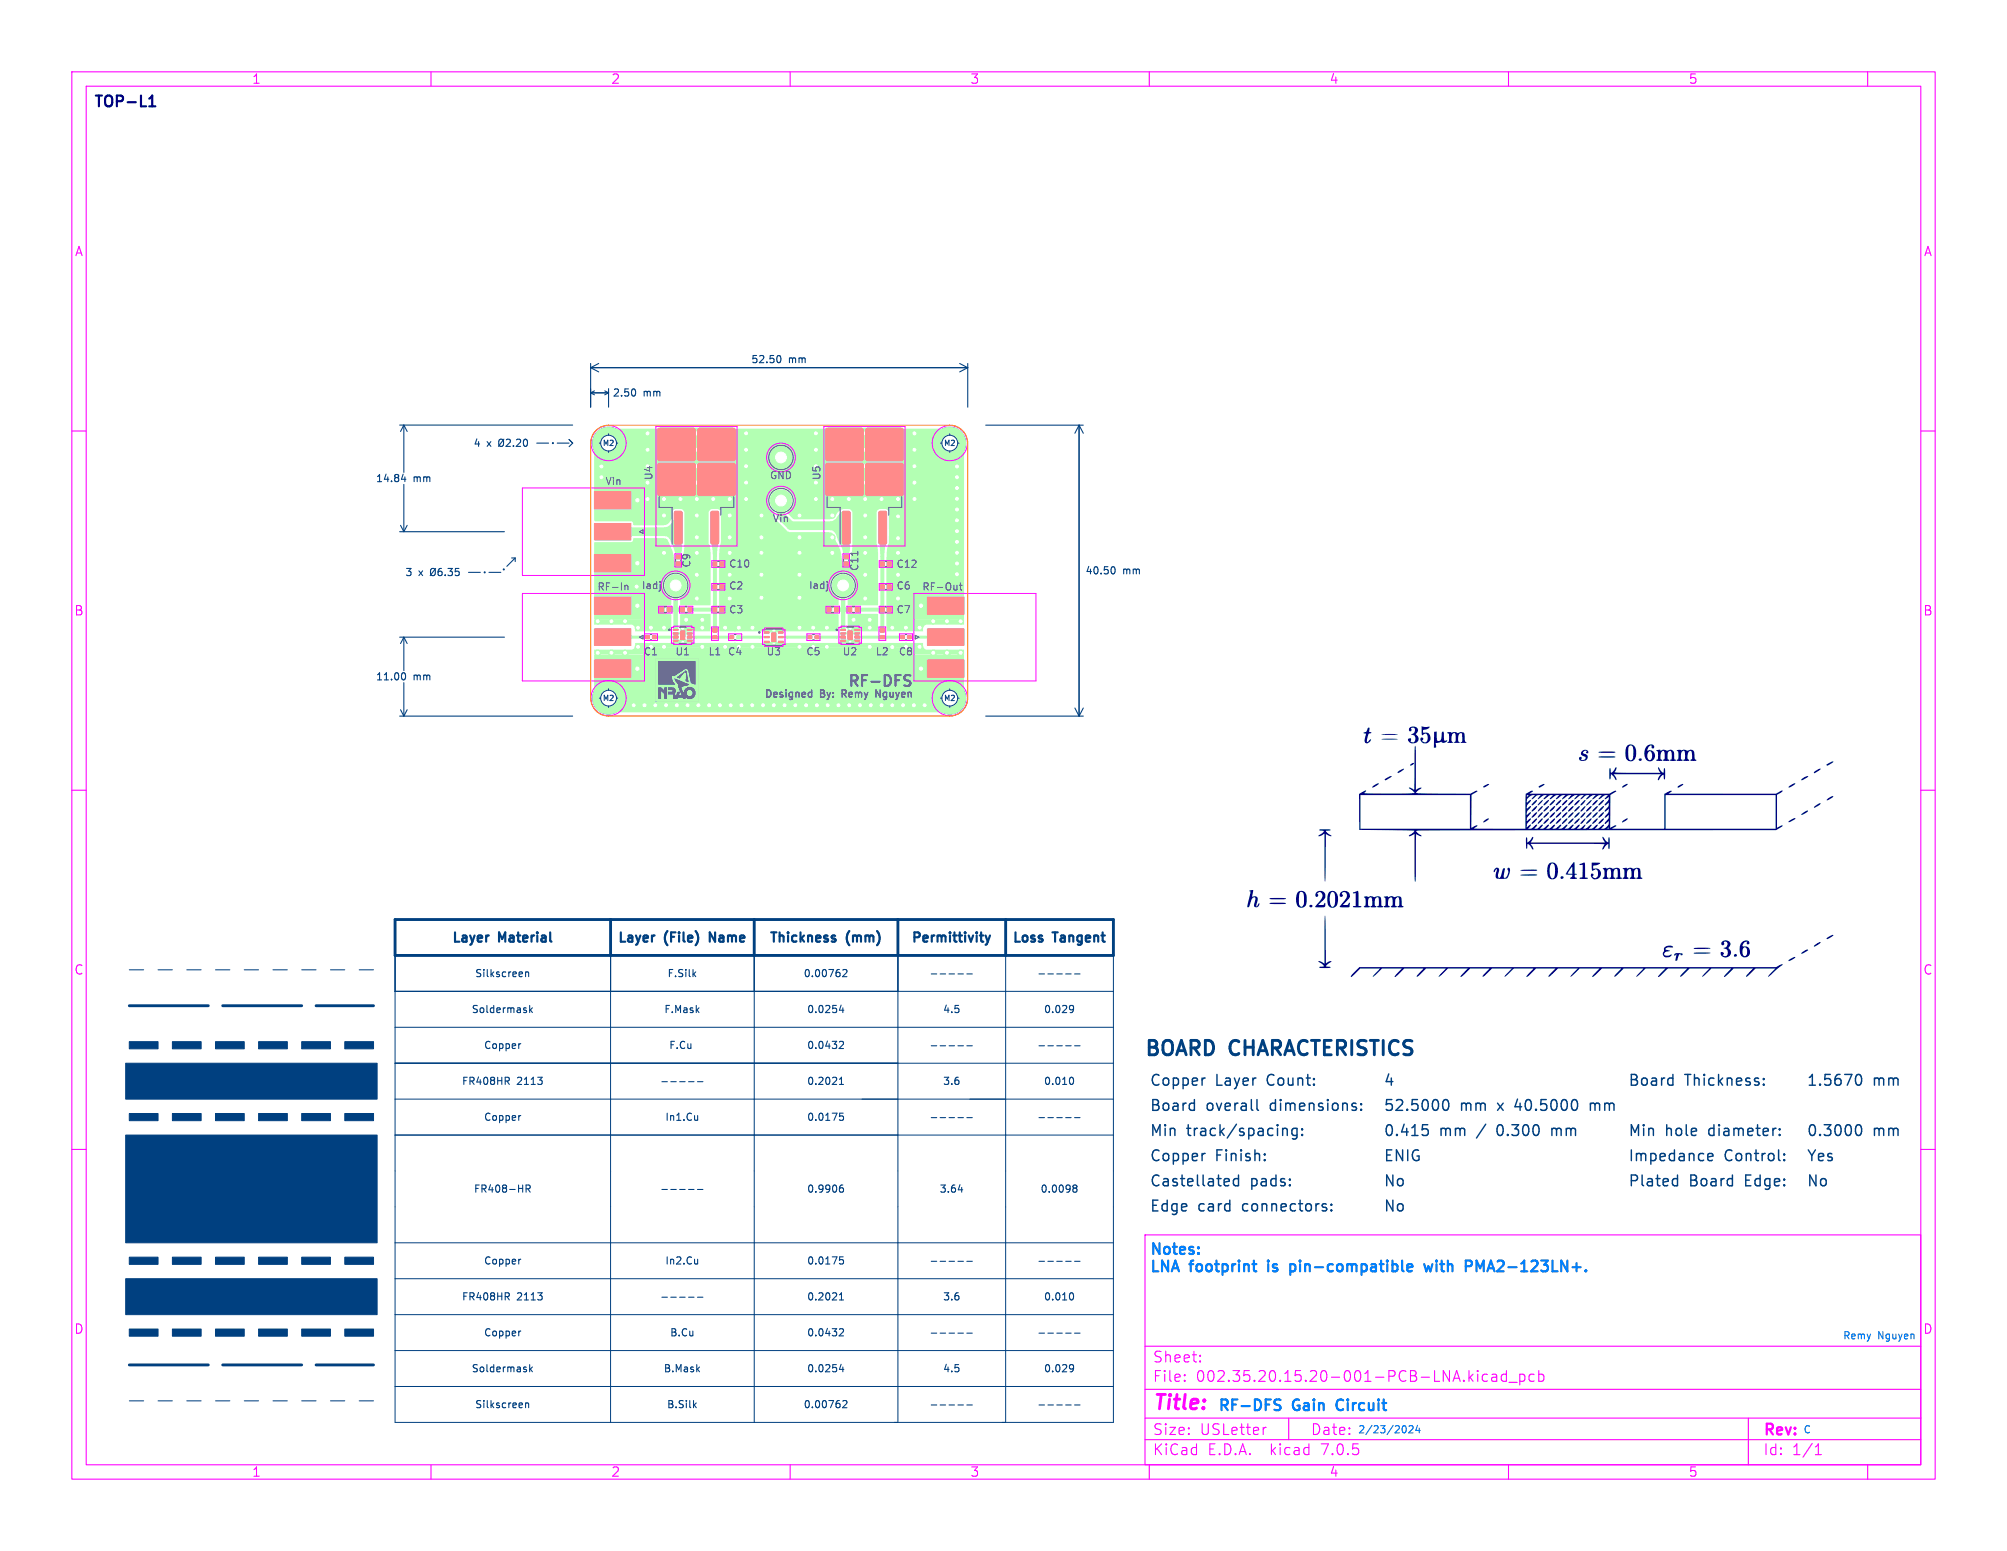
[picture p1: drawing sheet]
<svg xmlns="http://www.w3.org/2000/svg" width="279mm" height="216mm" viewBox="0 0 279 216" stroke-linecap="round" stroke-linejoin="round" font-family="sans-serif">
<defs><g id="words">
<g font-size="2.8" fill="#004080">
<text x="159.3" y="147.8">BOARD</text>
<text x="171.2" y="147.8">CHARACTERISTICS</text>
</g>
<text font-size="2.8" fill="#f0f" x="160.4" y="196.7">Title:</text>
<text font-size="2.1" fill="#000080" x="13" y="15">TOP-L1</text>
<text font-size="2.1" fill="#626262" x="117.9" y="95.7">RF-DFS</text>
<g font-size="2.1" fill="#004080">
<text x="160" y="151.5">Copper</text>
<text x="160" y="155">Board</text>
<text x="167.8" y="155">overall</text>
<text x="169.1" y="151.5">Layer</text>
<text x="176.4" y="151.5">Count:</text>
<text x="176.8" y="155">dimensions:</text>
<text x="192.6" y="151.5">4</text>
<text x="192.6" y="155">52.5000</text>
<text x="203.2" y="155">mm</text>
<text x="208.5" y="155">x</text>
<text x="211.1" y="155">40.5000</text>
<text x="221.7" y="155">mm</text>
<text x="226.6" y="151.5">Board</text>
<text x="234.5" y="151.5">Thickness:</text>
<text x="251.5" y="151.5">1.5670</text>
<text x="260.7" y="151.5">mm</text>
<text x="160" y="158.5">Min</text>
<text x="160" y="162">Copper</text>
<text x="165.1" y="158.5">track/spacing:</text>
<text x="169.1" y="162">Finish:</text>
<text x="192.6" y="162">ENIG</text>
<text x="192.6" y="158.5">0.415</text>
<text x="200.3" y="158.5">mm</text>
<text x="205.7" y="158.5">/</text>
<text x="208.6" y="158.5">0.300</text>
<text x="216.4" y="158.5">mm</text>
<text x="226.6" y="162">Impedance</text>
<text x="226.6" y="158.5">Min</text>
<text x="231.7" y="158.5">hole</text>
<text x="237.9" y="158.5">diameter:</text>
<text x="240" y="162">Control:</text>
<text x="251.5" y="162">Yes</text>
<text x="251.5" y="158.5">0.3000</text>
<text x="260.7" y="158.5">mm</text>
<text x="160" y="165.5">Castellated</text>
<text x="174" y="165.5">pads:</text>
<text x="192.6" y="165.5">No</text>
<text x="226.6" y="165.5">Plated</text>
<text x="235.1" y="165.5">Board</text>
<text x="242.9" y="165.5">Edge:</text>
<text x="251.5" y="165.5">No</text>
<text x="160" y="169">Edge</text>
<text x="166.7" y="169">card</text>
<text x="173" y="169">connectors:</text>
<text x="192.6" y="169">No</text>
</g>
<g font-size="2.1" fill="#0080ff">
<text x="160" y="175.3">Notes:</text>
<text x="160" y="177.7">LNA footprint</text>
<text x="176.9" y="177.7">is</text>
<text x="180.4" y="177.7">pin-compatible</text>
<text x="199.7" y="177.7">with</text>
<text x="205.7" y="177.7">PMA2-123LN+.</text>
<text x="169.5" y="196.5">RF-DFS</text>
<text x="180" y="196.5">Gain</text>
<text x="186.5" y="196.5">Circuit</text>
</g>
<g font-size="2.1" fill="#f0f">
<text x="160.4" y="189.8">Sheet:</text>
<text x="160.4" y="192.5">File:</text>
<text x="166.4" y="192.5">002.35.20.15.20-001-PCB-LNA.kicad_pcb</text>
<text x="160.4" y="202.7">KiCad</text>
<text x="160.4" y="199.9">Size:</text>
<text x="167" y="199.9">USLetter</text>
<text x="168" y="202.7">E.D.A.</text>
<text x="176.8" y="202.7">kicad</text>
<text x="182.4" y="199.9">Date:</text>
<text x="183.9" y="202.7">7.0.5</text>
<text x="245.4" y="200.1">Rev:</text>
<text x="245.4" y="202.7">Id:</text>
<text x="249.4" y="202.7">1/1</text>
</g>
<g font-size="1.8" fill="#f0f">
<text x="35" y="11.8">1</text>
<text x="85" y="11.8">2</text>
<text x="135" y="11.8">3</text>
<text x="185" y="11.8">4</text>
<text x="235" y="11.8">5</text>
<text x="10.4" y="35.8">A</text>
<text x="267.8" y="35.8">A</text>
<text x="10.3" y="85.8">B</text>
<text x="267.7" y="85.8">B</text>
<text x="10.3" y="135.8">C</text>
<text x="267.7" y="135.8">C</text>
<text x="10.3" y="185.8">D</text>
<text x="267.7" y="185.8">D</text>
<text x="35" y="205.7">1</text>
<text x="85" y="205.7">2</text>
<text x="135" y="205.7">3</text>
<text x="185" y="205.7">4</text>
<text x="235" y="205.7">5</text>
</g>
<g font-size="1.8" fill="#004080">
<text x="62.8" y="131.5">Layer</text>
<text x="69.4" y="131.5">Material</text>
<text x="85.9" y="131.5">Layer</text>
<text x="92.5" y="131.5">(File)</text>
<text x="99.2" y="131.5">Name</text>
<text x="107" y="131.5">Thickness</text>
<text x="117.8" y="131.5">(mm)</text>
<text x="126.7" y="131.5">Permittivity</text>
<text x="140.8" y="131.5">Loss</text>
<text x="146.6" y="131.5">Tangent</text>
</g>
<g font-size="1.4" fill="#004080">
<text x="104.5" y="50.7">52.50</text>
<text x="109.8" y="50.7">mm</text>
<text x="85.3" y="55.4">2.50</text>
<text x="89.5" y="55.4">mm</text>
<text x="65.9" y="62.4">4</text>
<text x="67.8" y="62.4">x</text>
<text x="69.5" y="62.4">Ø2.20</text>
<text x="52.3" y="67.3">14.84</text>
<text x="57.5" y="67.3">mm</text>
<text x="56.4" y="80.4">3</text>
<text x="58.3" y="80.4">x</text>
<text x="60" y="80.4">Ø6.35</text>
<text x="151.1" y="80.1">40.50</text>
<text x="156.3" y="80.1">mm</text>
<text x="52.3" y="94.9">11.00</text>
<text x="57.5" y="94.9">mm</text>
<text x="66.1" y="136.2">Silkscreen</text>
<text x="92.9" y="136.2">F.Silk</text>
<text x="111.8" y="136.2">0.00762</text>
<text x="65.6" y="141.2">Soldermask</text>
<text x="92.4" y="141.2">F.Mask</text>
<text x="112.3" y="141.2">0.0254</text>
<text x="131.2" y="141.2">4.5</text>
<text x="145.3" y="141.2">0.029</text>
<text x="67.3" y="146.2">Copper</text>
<text x="93.1" y="146.2">F.Cu</text>
<text x="112.3" y="146.2">0.0432</text>
<text x="64.2" y="151.2">FR408HR</text>
<text x="71.9" y="151.2">2113</text>
<text x="112.3" y="151.2">0.2021</text>
<text x="131.2" y="151.2">3.6</text>
<text x="145.3" y="151.2">0.010</text>
<text x="67.3" y="156.2">Copper</text>
<text x="92.6" y="156.2">In1.Cu</text>
<text x="112.3" y="156.2">0.0175</text>
<text x="65.9" y="166.2">FR408-HR</text>
<text x="112.3" y="166.2">0.9906</text>
<text x="130.7" y="166.2">3.64</text>
<text x="144.8" y="166.2">0.0098</text>
<text x="67.3" y="176.2">Copper</text>
<text x="92.6" y="176.2">In2.Cu</text>
<text x="112.3" y="176.2">0.0175</text>
<text x="64.2" y="181.2">FR408HR</text>
<text x="71.9" y="181.2">2113</text>
<text x="112.3" y="181.2">0.2021</text>
<text x="131.2" y="181.2">3.6</text>
<text x="145.3" y="181.2">0.010</text>
<text x="65.6" y="191.2">Soldermask</text>
<text x="67.3" y="186.2">Copper</text>
<text x="92.3" y="191.2">B.Mask</text>
<text x="93.2" y="186.2">B.Cu</text>
<text x="112.3" y="191.2">0.0254</text>
<text x="112.3" y="186.2">0.0432</text>
<text x="131.2" y="191.2">4.5</text>
<text x="145.3" y="191.2">0.029</text>
<text x="66.1" y="196.2">Silkscreen</text>
<text x="92.8" y="196.2">B.Silk</text>
<text x="111.8" y="196.2">0.00762</text>
</g>
<g font-size="1.4" fill="#626262">
<text x="84.2" y="67.7">Vin</text>
<text x="91" y="66.9" transform="rotate(-90 91 66.9)">U4</text>
<text x="107.1" y="66.9">GND</text>
<text x="114.4" y="66.9" transform="rotate(-90 114.4 66.9)">U5</text>
<text x="107.5" y="72.9">Vin</text>
<text x="83.1" y="82.4">RF-In</text>
<text x="89.3" y="82.2">Iadj</text>
<text x="96.3" y="79.1" transform="rotate(-90 96.3 79.1)">C9</text>
<text x="101.4" y="79.2">C10</text>
<text x="101.4" y="82.2">C2</text>
<text x="112.6" y="82.2">Iadj</text>
<text x="119.7" y="79.5" transform="rotate(-90 119.7 79.5)">C11</text>
<text x="124.7" y="79.2">C12</text>
<text x="124.7" y="82.2">C6</text>
<text x="128.3" y="82.4">RF-Out</text>
<text x="101.4" y="85.5">C3</text>
<text x="124.7" y="85.5">C7</text>
<text x="89.6" y="91.4">C1</text>
<text x="94" y="91.4">U1</text>
<text x="98.6" y="91.4">L1</text>
<text x="101.3" y="91.4">C4</text>
<text x="106.6" y="91.4">U3</text>
<text x="112.2" y="91.4">C5</text>
<text x="117.2" y="91.4">U2</text>
<text x="121.9" y="91.4">L2</text>
<text x="125.1" y="91.4">C8</text>
<text x="106.4" y="97.2">Designed</text>
<text x="114.1" y="97.2">By:</text>
<text x="117.4" y="97.2">Remy</text>
<text x="122.4" y="97.2">Nguyen</text>
</g>
<g font-size="1.4" fill="#0080ff">
<text x="256.5" y="186.5">Remy</text>
<text x="261.4" y="186.5">Nguyen</text>
<text x="189" y="199.7">2/23/2024</text>
<text x="251" y="199.7">C</text>
</g>
<g font-size="1" fill="#004080">
<text x="83.9" y="62.2">M2</text>
<text x="131.4" y="62.2">M2</text>
<text x="83.9" y="97.7">M2</text>
<text x="131.4" y="97.7">M2</text>
</g>
</g></defs>
<g fill="none" stroke="#0080ff" stroke-width=".15">
<path d="M195.6 198.5l.2 .3-.2 .6M196.1 198.6l.4-.1 .2 .2-.6 .8h.6M197.3 198.4l-.2 .7h.6M197.6 198.8v.7"/>
<circle cx="84.7" cy="61.7" r="2.2"/>
<circle cx="132.2" cy="61.7" r="2.2"/>
<circle cx="84.7" cy="97.2" r="2.2"/>
<circle cx="132.2" cy="97.2" r="2.2"/>
</g>
<path d="M179.6 176v1.5M179.6 176.9l.5 .1M180.1 176h-.5M195.9 176.2l.2-.2h.3l.2 .2v.1l-.7 .2M195.9 176.8l.2 .2 .5-.1M198.3 176l.3 1 .2-.7 .3 .7M204.1 175.5h.5a.41 .41 0 0 1 .3 .4 .41 .41 0 0 1-.3 .4h-.5M177.7 195.5a.55 .55 0 0 1 .6 .4l-.2 .3-.5 .1M177.7 194.8l.6 .1" fill="none" stroke="#0080ff" stroke-width=".3"/>
<g fill="#b3ffb3" stroke="#b3ffb3" stroke-width=".14">
<path d="M99.3 84.6h.5v.5h-.5z"/>
<path d="M100.2 84.6h.5v.5h-.5z"/>
<path d="M106.4 87.9h.7v.2h-.7z"/>
<path d="M106.4 88.6h.7v.2h-.7z"/>
<path d="M106.4 89.3h.7v.2h-.7z"/>
<path d="M108.4 89.3h.6v.2h-.6z"/>
<path d="M108.4 88.6h.6v.2h-.6z"/>
<path d="M108.4 87.9h.6v.2h-.6z"/>
<path d="M107.4 88.1h.6v1.2h-.6z"/>
<path d="M99.2 87.5h.6v.5h-.6z"/>
<path d="M99.2 88.5h.6v.3l-.5 .1z"/>
<path d="M115.2 84.6h.5v.5h-.5z"/>
<path d="M116.2 84.6h.5v.5h-.5z"/>
<path d="M89.9 88.5h.5v.3l-.5 .1z"/>
<path d="M90.9 88.5h.4l.1 .3-.5 .1z"/>
<path d="M129.1 87.5h5.1v2.3h-5.1z"/>
<path d="M129.1 91.9h5.1v2.4h-5.1z"/>
<path d="M129.1 83.1h5.1v2.4h-5.1z"/>
<path d="M128.2 92.8h.9v.5h-.9z"/>
<path d="M128.2 84.1h.9v.4h-.9z"/>
<path d="M112.5 88.5h.5v.3l-.5 .1z"/>
<path d="M113.5 88.5h.4l.1 .3-.5 .1z"/>
<path d="M94.1 77.3h.6v.5h-.6z"/>
<path d="M94.1 78.2h.6v.5h-.6z"/>
<path d="M82.8 87.5h5v2.3h-5z"/>
<path d="M82.8 83.1h5v2.4h-5z"/>
<path d="M82.8 91.9h5v2.4h-5z"/>
<path d="M87.8 84.1h1v.4h-1z"/>
<path d="M87.8 92.8h1v.5h-1z"/>
<path d="M93.9 71.2h.8h.2l.1 .2v4.1l-.1 .2-.2 .1-.7-.1-.1-.2v-4.1z"/>
<path d="M91.6 64.5h.2h4.8h.1l.1 .2v4.1l-.1 .1-.1 .1h-4.8l-.2-.1v-.1v-4.1z"/>
<path d="M97.2 64.5h.2h4.7h.2l.1 .2v4.1l-.1 .1-.2 .1h-4.7l-.2-.1-.1-.1v-4.1z"/>
<path d="M91.6 59.7l.2-.1h10.3l.2 .1 .1 .2v8.9l-.1 .1-.2 .1h-10.3l-.2-.1v-.1v-8.9z"/>
<path d="M91.6 59.7l.2-.1h4.8l.1 .1 .1 .2v4l-.1 .2-.1 .1h-4.8l-.2-.1v-.2v-4z"/>
<path d="M97.2 59.7l.2-.1h4.7l.2 .1 .1 .2v4l-.1 .2-.2 .1h-4.7l-.2-.1-.1-.2v-4z"/>
<path d="M99 71.2h.8h.2v.2v4.1v.2l-.2 .1-.7-.1-.2-.2v-4.1z"/>
<path d="M117.3 71.2h.8h.2l.1 .2v4.1l-.1 .2-.2 .1-.7-.1-.1-.2v-4.1z"/>
<path d="M115 64.5h.2h4.7h.2l.1 .2v4.1l-.1 .1-.2 .1h-4.7l-.2-.1-.1-.1v-4.1z"/>
<path d="M120.6 64.5h.1h4.8h.2v.2v4.1v.1l-.2 .1h-4.8l-.1-.1-.1-.1v-4.1z"/>
<path d="M115 59.7l.2-.1h10.3l.2 .1v.2v8.9v.1l-.2 .1h-10.3l-.2-.1-.1-.1v-8.9z"/>
<path d="M115 59.7l.2-.1h4.7l.2 .1 .1 .2v4l-.1 .2-.2 .1h-4.7l-.2-.1-.1-.2v-4z"/>
<path d="M120.6 59.7l.1-.1h4.8l.2 .1v.2v4v.2l-.2 .1h-4.8l-.1-.1-.1-.2v-4z"/>
<path d="M122.4 71.2h.8h.2v.2v4.1v.2l-.2 .1-.7-.1-.2-.2v-4.1z"/>
<path d="M118.1 84.6h.5v.5h-.5z"/>
<path d="M119.1 84.6h.5v.5h-.5z"/>
<path d="M122.6 78.2h.5v.6h-.5z"/>
<path d="M123.6 78.2h.4v.6h-.4z"/>
<path d="M99.3 78.2h.5v.6h-.5z"/>
<path d="M100.2 78.2h.5v.6h-.5z"/>
<path d="M117.5 77.3h.6v.5h-.6z"/>
<path d="M117.5 78.2h.6v.5h-.6z"/>
<path d="M122.6 84.6h.5v.5h-.5z"/>
<path d="M123.6 84.6h.4v.5h-.4z"/>
<path d="M99.3 81.4h.5v.6h-.5z"/>
<path d="M100.2 81.4h.5v.6h-.5z"/>
<path d="M82.8 72.9h5v2.3h-5z"/>
<path d="M82.8 68.4h5v2.4h-5z"/>
<path d="M82.8 77.2h5v2.4h-5z"/>
<path d="M87.8 69.4h1v.5h-1z"/>
<path d="M87.8 78.2h1v.4h-1z"/>
<path d="M122.6 87.5h.5v.5h-.5z"/>
<path d="M122.5 88.5h.6v.3l-.5 .1z"/>
<path d="M94.8 84.6h.4v.5h-.4z"/>
<path d="M95.8 84.6h.5v.5h-.5z"/>
<path d="M117 87.6h.7v.2h-.7z"/>
<path d="M117 88.1h.7v.2h-.7z"/>
<path d="M117 88.5h.7v.3h-.7z"/>
<path d="M117 89.1h.7v.2h-.7z"/>
<path d="M119 89.1h.7v.2h-.7z"/>
<path d="M119 88.5h.7v.3h-.7z"/>
<path d="M119 88.1h.7v.2h-.7z"/>
<path d="M119 87.6h.7v.2h-.7z"/>
<path d="M118 87.8h.7v1.2h-.7z"/>
<path d="M91.9 84.6h.4v.5h-.4z"/>
<path d="M92.9 84.6h.5v.5h-.5z"/>
<path d="M122.6 81.4h.5v.6h-.5z"/>
<path d="M123.6 81.4h.4v.6h-.4z"/>
<path d="M93.7 87.6h.7v.2h-.7z"/>
<path d="M93.7 88.1h.7v.2h-.7z"/>
<path d="M93.7 88.5h.7v.3h-.7z"/>
<path d="M93.7 89.1h.7v.2h-.7z"/>
<path d="M95.7 89.1h.6v.2h-.6z"/>
<path d="M95.7 88.5h.6v.3h-.6z"/>
<path d="M95.7 88.1h.6v.2h-.6z"/>
<path d="M95.7 87.6h.6v.2h-.6z"/>
<path d="M94.7 87.8h.6v1.2h-.6z"/>
<path d="M101.6 88.5h.5v.3l-.5 .1z"/>
<path d="M102.6 88.5h.4l.1 .3-.5 .1z"/>
<path d="M125.4 88.5h.5v.3l-.5 .1z"/>
<path d="M126.4 88.5h.4l.1 .3-.5 .1z"/>
<circle cx="84.7" cy="61.7" r="2.2"/>
<circle cx="108.7" cy="69.7" r="1.5"/>
<circle cx="128.2" cy="93.1" r=".48"/>
<circle cx="128.2" cy="84.3" r=".48"/>
<circle cx="88.7" cy="84.3" r=".49"/>
<circle cx="88.7" cy="93.1" r=".49"/>
<circle cx="132.2" cy="97.2" r="2.2"/>
<circle cx="108.7" cy="63.7" r="1.5"/>
<circle cx="132.2" cy="61.7" r="2.2"/>
<circle cx="88.7" cy="69.6" r=".49"/>
<circle cx="88.7" cy="78.4" r=".49"/>
<circle cx="84.7" cy="97.2" r="2.2"/>
<circle cx="117.4" cy="81.5" r="1.5"/>
<circle cx="94.1" cy="81.5" r="1.5"/>
<circle cx="90.2" cy="67.2" r=".4"/>
<circle cx="133.7" cy="90.9" r=".4"/>
<circle cx="109.2" cy="98.2" r=".4"/>
<circle cx="97" cy="77" r=".4"/>
<circle cx="94.7" cy="67.2" r=".4"/>
<circle cx="101.6" cy="71.8" r=".4"/>
<circle cx="107.7" cy="98.2" r=".4"/>
<circle cx="133.2" cy="75.4" r=".4"/>
<circle cx="90.2" cy="62.6" r=".4"/>
<circle cx="97" cy="74.8" r=".4"/>
<circle cx="133.2" cy="67.9" r=".4"/>
<circle cx="83.2" cy="86.5" r=".4"/>
<circle cx="97" cy="64.9" r=".4"/>
<circle cx="118.2" cy="98.2" r=".4"/>
<circle cx="120.4" cy="80" r=".4"/>
<circle cx="85.2" cy="77.7" r=".4"/>
<circle cx="97" cy="69.5" r=".4"/>
<circle cx="83.2" cy="70.3" r=".4"/>
<circle cx="101.6" cy="74.8" r=".4"/>
<circle cx="101.6" cy="80" r=".4"/>
<circle cx="127.3" cy="67.2" r=".4"/>
<circle cx="106" cy="77" r=".4"/>
<circle cx="118.2" cy="64.9" r=".4"/>
<circle cx="133.2" cy="78.4" r=".4"/>
<circle cx="121.2" cy="98.2" r=".4"/>
<circle cx="88.2" cy="98.2" r=".4"/>
<circle cx="100.9" cy="87.4" r=".4"/>
<circle cx="118.2" cy="67.2" r=".4"/>
<circle cx="125" cy="83.3" r=".4"/>
<circle cx="101.6" cy="62.6" r=".4"/>
<circle cx="106" cy="80" r=".4"/>
<circle cx="101.6" cy="69.5" r=".4"/>
<circle cx="90.2" cy="69.5" r=".4"/>
<circle cx="120.4" cy="64.9" r=".4"/>
<circle cx="97.8" cy="90" r=".4"/>
<circle cx="89.7" cy="98.2" r=".4"/>
<circle cx="97.8" cy="87.4" r=".4"/>
<circle cx="99.3" cy="69.5" r=".4"/>
<circle cx="104.7" cy="98.2" r=".4"/>
<circle cx="85.2" cy="83.6" r=".4"/>
<circle cx="99.3" cy="67.2" r=".4"/>
<circle cx="111.3" cy="83.2" r=".4"/>
<circle cx="125.7" cy="98.2" r=".4"/>
<circle cx="87.2" cy="92.4" r=".4"/>
<circle cx="87" cy="86.5" r=".4"/>
<circle cx="133.7" cy="86.5" r=".4"/>
<circle cx="85.1" cy="86.5" r=".4"/>
<circle cx="122.7" cy="62.6" r=".4"/>
<circle cx="120.4" cy="69.5" r=".4"/>
<circle cx="101.6" cy="64.9" r=".4"/>
<circle cx="92.7" cy="98.2" r=".4"/>
<circle cx="102.9" cy="87.4" r=".4"/>
<circle cx="83.2" cy="68.9" r=".4"/>
<circle cx="92.4" cy="69.5" r=".4"/>
<circle cx="115.1" cy="87.4" r=".4"/>
<circle cx="97.8" cy="86.3" r=".4"/>
<circle cx="103.9" cy="60.3" r=".4"/>
<circle cx="124.2" cy="87.4" r=".4"/>
<circle cx="99.3" cy="64.9" r=".4"/>
<circle cx="106" cy="71.8" r=".4"/>
<circle cx="125" cy="69.5" r=".4"/>
<circle cx="94.2" cy="98.2" r=".4"/>
<circle cx="95" cy="88.4" r=".3"/>
<circle cx="88.8" cy="87.4" r=".4"/>
<circle cx="104.8" cy="90" r=".4"/>
<circle cx="133.6" cy="83.6" r=".4"/>
<circle cx="97" cy="60.3" r=".4"/>
<circle cx="121.1" cy="86.3" r=".4"/>
<circle cx="87.2" cy="83.6" r=".4"/>
<circle cx="94.7" cy="62.6" r=".4"/>
<circle cx="120.4" cy="74.8" r=".4"/>
<circle cx="92.4" cy="62.6" r=".4"/>
<circle cx="92.4" cy="71.8" r=".4"/>
<circle cx="94.7" cy="60.3" r=".4"/>
<circle cx="129.6" cy="93.8" r=".4"/>
<circle cx="122.7" cy="64.9" r=".4"/>
<circle cx="113.6" cy="60.3" r=".4"/>
<circle cx="115.9" cy="74.8" r=".4"/>
<circle cx="106" cy="83.2" r=".4"/>
<circle cx="113.2" cy="90" r=".4"/>
<circle cx="112.2" cy="98.2" r=".4"/>
<circle cx="118.2" cy="62.6" r=".4"/>
<circle cx="121.1" cy="87.4" r=".4"/>
<circle cx="133.6" cy="93.8" r=".4"/>
<circle cx="113.6" cy="64.9" r=".4"/>
<circle cx="126.1" cy="90" r=".4"/>
<circle cx="126.1" cy="87.4" r=".4"/>
<circle cx="111.3" cy="87.4" r=".4"/>
<circle cx="120.4" cy="62.6" r=".4"/>
<circle cx="110.7" cy="98.2" r=".4"/>
<circle cx="124.2" cy="98.2" r=".4"/>
<circle cx="115.2" cy="98.2" r=".4"/>
<circle cx="115.1" cy="90" r=".4"/>
<circle cx="103.9" cy="69.5" r=".4"/>
<circle cx="97" cy="71.8" r=".4"/>
<circle cx="133.2" cy="69.4" r=".4"/>
<circle cx="88.6" cy="81.7" r=".4"/>
<circle cx="125" cy="60.3" r=".4"/>
<circle cx="101.6" cy="60.3" r=".4"/>
<circle cx="104.8" cy="87.4" r=".4"/>
<circle cx="127.3" cy="62.6" r=".4"/>
<circle cx="85.2" cy="68.9" r=".4"/>
<circle cx="116.7" cy="98.2" r=".4"/>
<circle cx="122.7" cy="67.2" r=".4"/>
<circle cx="103.2" cy="98.2" r=".4"/>
<circle cx="133.2" cy="72.4" r=".4"/>
<circle cx="103.9" cy="64.9" r=".4"/>
<circle cx="95.7" cy="98.2" r=".4"/>
<circle cx="107.7" cy="87.7" r=".3"/>
<circle cx="128" cy="87.4" r=".4"/>
<circle cx="125" cy="62.6" r=".4"/>
<circle cx="133.2" cy="73.9" r=".4"/>
<circle cx="118.3" cy="89.4" r=".3"/>
<circle cx="129.6" cy="92.4" r=".4"/>
<circle cx="128" cy="90" r=".4"/>
<circle cx="113.7" cy="98.2" r=".4"/>
<circle cx="97" cy="80" r=".4"/>
<circle cx="131.6" cy="93.8" r=".4"/>
<circle cx="87.2" cy="93.8" r=".4"/>
<circle cx="83.2" cy="83.6" r=".4"/>
<circle cx="83.7" cy="64.9" r=".4"/>
<circle cx="133.2" cy="76.9" r=".4"/>
<circle cx="121.1" cy="90" r=".4"/>
<circle cx="120.4" cy="71.8" r=".4"/>
<circle cx="129.6" cy="83.6" r=".4"/>
<circle cx="98.7" cy="98.2" r=".4"/>
<circle cx="101.6" cy="77" r=".4"/>
<circle cx="125" cy="80" r=".4"/>
<circle cx="133.2" cy="79.9" r=".4"/>
<circle cx="124.2" cy="90.1" r=".4"/>
<circle cx="115.9" cy="71.8" r=".4"/>
<circle cx="118.2" cy="69.5" r=".4"/>
<circle cx="83.2" cy="85" r=".4"/>
<circle cx="90.2" cy="60.3" r=".4"/>
<circle cx="107.7" cy="88.7" r=".3"/>
<circle cx="91.2" cy="98.2" r=".4"/>
<circle cx="85.2" cy="92.4" r=".4"/>
<circle cx="92.4" cy="67.2" r=".4"/>
<circle cx="85.2" cy="70.3" r=".4"/>
<circle cx="88.8" cy="90" r=".4"/>
<circle cx="95.5" cy="86.3" r=".4"/>
<circle cx="87.2" cy="68.9" r=".4"/>
<circle cx="129.9" cy="86.5" r=".4"/>
<circle cx="97.2" cy="98.2" r=".4"/>
<circle cx="111.3" cy="80" r=".4"/>
<circle cx="115.9" cy="62.6" r=".4"/>
<circle cx="85.2" cy="85" r=".4"/>
<circle cx="83.2" cy="79.1" r=".4"/>
<circle cx="83.7" cy="66.4" r=".4"/>
<circle cx="90.6" cy="87.4" r=".4"/>
<circle cx="97" cy="67.2" r=".4"/>
<circle cx="131.6" cy="92.4" r=".4"/>
<circle cx="92.4" cy="90" r=".4"/>
<circle cx="83.2" cy="93.8" r=".4"/>
<circle cx="131.8" cy="86.5" r=".4"/>
<circle cx="122.7" cy="60.3" r=".4"/>
<circle cx="85.2" cy="79.1" r=".4"/>
<circle cx="115.9" cy="64.9" r=".4"/>
<circle cx="125" cy="77" r=".4"/>
<circle cx="111.3" cy="74.8" r=".4"/>
<circle cx="106.2" cy="98.2" r=".4"/>
<circle cx="127.3" cy="64.9" r=".4"/>
<circle cx="103.9" cy="62.6" r=".4"/>
<circle cx="100.2" cy="98.2" r=".4"/>
<circle cx="100.9" cy="90" r=".4"/>
<circle cx="115.9" cy="77" r=".4"/>
<circle cx="119.7" cy="98.2" r=".4"/>
<circle cx="120.4" cy="77" r=".4"/>
<circle cx="128.7" cy="98.2" r=".4"/>
<circle cx="125" cy="67.2" r=".4"/>
<circle cx="87.2" cy="79.1" r=".4"/>
<circle cx="107.7" cy="89.7" r=".3"/>
<circle cx="87.2" cy="70.3" r=".4"/>
<circle cx="85.1" cy="90.9" r=".4"/>
<circle cx="103.9" cy="67.2" r=".4"/>
<circle cx="92.4" cy="87.4" r=".4"/>
<circle cx="85.2" cy="93.8" r=".4"/>
<circle cx="92.4" cy="64.9" r=".4"/>
<circle cx="111.3" cy="90" r=".4"/>
<circle cx="90.2" cy="64.9" r=".4"/>
<circle cx="122.7" cy="69.5" r=".4"/>
<circle cx="120.4" cy="83.3" r=".4"/>
<circle cx="131.8" cy="90.9" r=".4"/>
<circle cx="83.2" cy="90.9" r=".4"/>
<circle cx="101.6" cy="83.3" r=".4"/>
<circle cx="87" cy="90.9" r=".4"/>
<circle cx="95" cy="87.4" r=".3"/>
<circle cx="120.4" cy="60.3" r=".4"/>
<circle cx="127.2" cy="98.2" r=".4"/>
<circle cx="87.2" cy="77.7" r=".4"/>
<circle cx="92.4" cy="77" r=".4"/>
<circle cx="99.3" cy="60.3" r=".4"/>
<circle cx="99.3" cy="62.6" r=".4"/>
<circle cx="133.2" cy="66.4" r=".4"/>
<circle cx="125" cy="64.9" r=".4"/>
<circle cx="133.2" cy="70.9" r=".4"/>
<circle cx="115.9" cy="69.5" r=".4"/>
<circle cx="133.6" cy="85" r=".4"/>
<circle cx="125" cy="74.9" r=".4"/>
<circle cx="127.3" cy="69.5" r=".4"/>
<circle cx="129.6" cy="85" r=".4"/>
<circle cx="106" cy="74.8" r=".4"/>
<circle cx="131.6" cy="85" r=".4"/>
<circle cx="97" cy="83.3" r=".4"/>
<circle cx="118.3" cy="87.4" r=".3"/>
<circle cx="115.9" cy="60.3" r=".4"/>
<circle cx="94.7" cy="64.9" r=".4"/>
<circle cx="101.6" cy="67.2" r=".4"/>
<circle cx="83.2" cy="77.7" r=".4"/>
<circle cx="133.2" cy="64.9" r=".4"/>
<circle cx="92.4" cy="60.3" r=".4"/>
<circle cx="122.7" cy="98.2" r=".4"/>
<circle cx="87.2" cy="85" r=".4"/>
<circle cx="113.6" cy="67.2" r=".4"/>
<circle cx="118.8" cy="86.3" r=".4"/>
<circle cx="115.9" cy="67.2" r=".4"/>
<circle cx="97" cy="62.6" r=".4"/>
<circle cx="131.6" cy="83.6" r=".4"/>
<circle cx="133.6" cy="92.4" r=".4"/>
<circle cx="118.3" cy="88.4" r=".3"/>
<circle cx="95" cy="89.4" r=".3"/>
<circle cx="111.3" cy="77" r=".4"/>
<circle cx="113.2" cy="87.4" r=".4"/>
<circle cx="120.4" cy="67.2" r=".4"/>
<circle cx="102.9" cy="90" r=".4"/>
<circle cx="113.6" cy="62.6" r=".4"/>
<circle cx="94.7" cy="69.5" r=".4"/>
<circle cx="129.9" cy="90.9" r=".4"/>
<circle cx="118.2" cy="60.3" r=".4"/>
<circle cx="90.6" cy="90" r=".4"/>
<circle cx="101.7" cy="98.2" r=".4"/>
<circle cx="83.2" cy="92.4" r=".4"/>
<circle cx="125" cy="71.9" r=".4"/>
<circle cx="111.3" cy="71.8" r=".4"/>
<circle cx="113.6" cy="69.5" r=".4"/>
<circle cx="127.3" cy="60.3" r=".4"/>
<circle cx="94.4" cy="72.5" r=".4"/>
<circle cx="94.4" cy="74" r=".4"/>
<circle cx="94.4" cy="75.5" r=".4"/>
</g>
<path d="M91.1 88.7h2M97 88.7h4.9M113.7 88.7h2.7M120.1 88.7h5.5" fill="none" stroke="#b3ffb3" stroke-width=".42"/>
<path d="M99.5 77.5v10.2M122.8 77.5v10.2M96.3 84.9h3.2M119.6 84.9h3.2" fill="none" stroke="#b3ffb3" stroke-width=".56"/>
<path d="M85.1 74h7.5M108.7 69.7v2.1l1.4 1.4h5.4" fill="none" stroke="#b3ffb3" stroke-width="1.2"/>
<path d="M94.4 73.5v2.4M94.4 75.5h.1M94.4 74h.1M117.8 73.5v2.5" fill="none" stroke="#b3ffb3" stroke-width="1.1"/>
<circle cx="94.1" cy="81.5" r=".31" fill="#b3ffb3"/>
<path d="M93.4 84.9h1.3M94.1 81.5v5.8M116.7 84.9h1.3M117.4 81.5v5.8" fill="none" stroke="#b3ffb3" stroke-width=".63"/>
<path d="M85.1 88.7h5M102.8 88.7h2.9M109.7 88.7h3M126.6 88.7h5.1" fill="none" stroke="#b3ffb3" stroke-width=".42"/>
<g fill="#b3ffb3">
<path d="M89.5 89.5l4.6-.1a.75 .75 0 0 0 .8-.2 .75 .75 0 0 0 .1-.8l-.1-.3 .1-.2h3.6h-2.6a.73 .73 0 0 0-.8 .2 .73 .73 0 0 0-.1 .8 .68 .68 0 0 0 .9 .5l1 .1h8.7l1.1-.1a.73 .73 0 0 0 .9-.5 .73 .73 0 0 0-.5-.9l-1.5-.1h-3.4h-1.9h16h-3.2h-3.5l-1 .1a.73 .73 0 0 0-.9 .5 .73 .73 0 0 0 .4 .9l1.5 .1 7.7-.1a.72 .72 0 0 0 .8-.2 .72 .72 0 0 0 .1-.7l-.1-.4 .1-.2h3.6h-2.6a.78 .78 0 0 0-.9 .6 .78 .78 0 0 0 .4 .9l1.3 .1h7.1v.7h-37.7z"/>
<path d="M89.5 87.9h3.6h-2.5z"/>
<path d="M123.8 87.9h3.4z"/>
<path d="M117.3 76l.5-.1 .6 .1-.3 1.8h-.6z"/>
<path d="M119.3 88.5h.8v.4l-.8-.1z"/>
<path d="M93.1 84.6h.4v.6l-.4-.1z"/>
<path d="M94.7 84.6h.3v.6h-.3z"/>
<path d="M93.1 88.5h.9l.1 .3-1 .1z"/>
<path d="M108.7 88.6l1-.1v.4l-1-.1z"/>
<path d="M82.7 90.4h5.2a.68 .68 0 0 0 .5-.9h1.1v1.6h-6.8z"/>
<path d="M82.7 86.2h6.8v1.7h-1.1a.69 .69 0 0 0-.5-1h-5.2z"/>
<path d="M93.9 75.9l.5-.1 .6 .1-.3 1.9h-.6z"/>
<path d="M96 88.5h1v.4l-1-.1z"/>
<path d="M93.8 87.3h.6v.4h-.7z"/>
<path d="M96 84.5l.4 .1v.5l-.4 .1z"/>
<path d="M116.5 84.6h.3v.6l-.4-.1z"/>
<path d="M118 84.6h.3v.6h-.3z"/>
<path d="M115.5 72.6a1.98 1.98 0 0 0 1.4-1.1 .88 .88 0 0 1 .9-.3l.3 2.3-.8 2.9-.7-1.4a1.28 1.28 0 0 0-1.1-1.2l-.1-.6z"/>
<path d="M99 73.5l.2-.1h.6l.2 .2v1.4l-.2 2.5a.36 .36 0 0 1-.6 0l-.2-2.6-.1-1.2z"/>
<path d="M117.1 87.3h.6v.4h-.6z"/>
<path d="M117 88h1v-.9h.7v.9h1v.3h-1v.7h1v.8h-2.7v-.8h1v-.7h-1z"/>
<path d="M92.4 73.4a1.98 1.98 0 0 0 1.5-1.1 .88 .88 0 0 1 .9-.3 23.1 23.1 0 0 1-.3 4.6l-.5 .3-.6-1.4a1.12 1.12 0 0 0-1-.9l-.1-.6z"/>
<path d="M116.4 88.5h1v.3l-1 .1z"/>
<path d="M122.4 73.5l.2-.1h.6l.2 .1v.2v1.3l-.3 2.5a.36 .36 0 0 1-.5 0l-.3-2.6z"/>
<path d="M127.2 89.5h1.3a.68 .68 0 0 0 .6 .9h5.1v.7h-7z"/>
<path d="M127.2 86.2h7v.7h-5.1a.7 .7 0 0 0-.6 1h-1.3z"/>
<path d="M119.3 84.5l.4 .1v.5l-.4 .1z"/>
<path d="M105.7 88.5l1 .1v.2l-1 .1z"/>
<path d="M93.7 88h1v-.9h.7v.9h1v.3h-1v.7h1v.8h-2.7v-.8h1v-.7h-1z"/>
<path d="M82.7 91.1h6.8v-1.9v1h37.7v.9h7v7.1l-.3 .5-.7 .5h-49.5l-.7-.5-.3-.5z"/>
<path d="M83.2 60l.5-.3h49.6l.6 .5 .3 .5v25.5h-7v1.7h-3.7l-.1-10.4 .1-1.2 .2-.7v-4.2l-.2-.5h-1a.54 .54 0 0 0-.5 .5v4.2l.3 1.9v6.7l-.2 .1-2.9-.1a.44 .44 0 0 1-.7 0h-.5v-.9a2.06 2.06 0 0 0 1.2-2.1 1.81 1.81 0 0 0-3-1.1 1.81 1.81 0 0 0 .5 3.1l.1 .9-.1 .1h-.2a.49 .49 0 0 0-.6 .4v.5l.1 .3 .7 .2 .1 2.3h-16.7v-10.4l.2-1.9v-4.2l-.1-.4-.4-.1h-.9l-.3 .5v4.2l.2 .7 .1 1.2v6.7h-3.1a.44 .44 0 0 1-.6 0h-.5v-1a1.81 1.81 0 0 0 .7-2.8 1.81 1.81 0 0 0-2.9 .1 1.81 1.81 0 0 0 .9 2.7v.9v.1h-.3a.47 .47 0 0 0-.5 .4v.5l.1 .3 .7 .2v2.3h-3.9v.3v-2h-6.8v-10.7h5.2l.2-.2 .1-.3 .1-.1h4.1a.66 .66 0 0 1 .7 .5l.5 1.2 .2 1.3 .3 .2h.8l.1-.2 .3-1.7v-4.8l-.2-.4-.3-.1h-.8l-.3 .1-.1 .3-.1 .9-.3 .5a.92 .92 0 0 1-.8 .4h-4.1l-.2-.1a.39 .39 0 0 0-.2-.4l-5.1-.1-.1-2.8h24.2a2.2 2.2 0 0 0 .9 1.6v.6l.2 .4 1.8 1.7 5.6 .1a.66 .66 0 0 1 .7 .5l.9 1.9 .2 1.4 .3 .2h.7l.2-.2 .3-1.7-.1-4.9-.1-.3-.3-.1h-1l-.5 .3-.5 .7a.91 .91 0 0 1-.8 .4h-4.9l-.8-.8-.1-.3a1.81 1.81 0 0 0 0-3.1 1.81 1.81 0 0 0-2.7 1.6h-24.2v-9z"/>
<path d="M94.7 85.5h.5a.47 .47 0 0 1 .6 0h3.1v2.4h-3.5v-.8h-.7v.8z"/>
<path d="M118 85.5h.5a.47 .47 0 0 1 .7 0h3v2.4h-3.5v-.8h-.7v.8z"/>
</g>
<g fill="#fff" stroke="#fff" stroke-width=".14">
<circle cx="90.1" cy="67.2" r=".2"/>
<circle cx="133.7" cy="90.9" r=".2"/>
<circle cx="109.2" cy="98.2" r=".2"/>
<circle cx="97" cy="77" r=".2"/>
<circle cx="94.7" cy="67.2" r=".2"/>
<circle cx="101.6" cy="71.8" r=".2"/>
<circle cx="107.7" cy="98.2" r=".2"/>
<circle cx="133.2" cy="75.4" r=".2"/>
<circle cx="90.1" cy="62.6" r=".2"/>
<circle cx="97" cy="74.8" r=".2"/>
<circle cx="133.2" cy="67.9" r=".2"/>
<circle cx="83.2" cy="86.5" r=".2"/>
<circle cx="97" cy="64.9" r=".2"/>
<circle cx="118.2" cy="98.2" r=".2"/>
<circle cx="120.4" cy="80" r=".2"/>
<circle cx="85.2" cy="77.7" r=".2"/>
<circle cx="97" cy="69.5" r=".2"/>
<circle cx="83.2" cy="70.3" r=".2"/>
<circle cx="101.6" cy="74.8" r=".2"/>
<circle cx="101.6" cy="80" r=".2"/>
<circle cx="127.3" cy="67.2" r=".2"/>
<circle cx="106" cy="77" r=".2"/>
<circle cx="118.2" cy="64.9" r=".2"/>
<circle cx="133.2" cy="78.4" r=".2"/>
<circle cx="121.2" cy="98.2" r=".2"/>
<circle cx="88.2" cy="98.2" r=".2"/>
<circle cx="100.9" cy="87.4" r=".2"/>
<circle cx="118.2" cy="67.2" r=".2"/>
<circle cx="125" cy="83.3" r=".2"/>
<circle cx="101.6" cy="62.6" r=".2"/>
<circle cx="106" cy="80" r=".2"/>
<circle cx="101.6" cy="69.5" r=".2"/>
<circle cx="90.1" cy="69.5" r=".2"/>
<circle cx="120.4" cy="64.9" r=".2"/>
<circle cx="97.8" cy="90" r=".2"/>
<circle cx="89.7" cy="98.2" r=".2"/>
<circle cx="97.8" cy="87.4" r=".2"/>
<circle cx="99.3" cy="69.5" r=".2"/>
<circle cx="104.7" cy="98.2" r=".2"/>
<circle cx="85.2" cy="83.6" r=".2"/>
<circle cx="99.3" cy="67.2" r=".2"/>
<circle cx="111.3" cy="83.2" r=".2"/>
<circle cx="125.7" cy="98.2" r=".2"/>
<circle cx="87.2" cy="92.4" r=".2"/>
<circle cx="87" cy="86.5" r=".2"/>
<circle cx="133.7" cy="86.5" r=".2"/>
<circle cx="85.1" cy="86.5" r=".2"/>
<circle cx="122.7" cy="62.6" r=".2"/>
<circle cx="120.4" cy="69.5" r=".2"/>
<circle cx="101.6" cy="64.9" r=".2"/>
<circle cx="92.7" cy="98.2" r=".2"/>
<circle cx="102.8" cy="87.4" r=".2"/>
<circle cx="83.2" cy="68.9" r=".2"/>
<circle cx="92.4" cy="69.5" r=".2"/>
<circle cx="115.1" cy="87.4" r=".2"/>
<circle cx="97.8" cy="86.3" r=".2"/>
<circle cx="103.9" cy="60.3" r=".2"/>
<circle cx="124.2" cy="87.4" r=".2"/>
<circle cx="99.3" cy="64.9" r=".2"/>
<circle cx="106" cy="71.8" r=".2"/>
<circle cx="125" cy="69.5" r=".2"/>
<circle cx="94.2" cy="98.2" r=".2"/>
<circle cx="95" cy="88.4" r=".15"/>
<circle cx="88.8" cy="87.4" r=".2"/>
<circle cx="104.8" cy="90" r=".2"/>
<circle cx="133.6" cy="83.6" r=".2"/>
<circle cx="97" cy="60.3" r=".2"/>
<circle cx="121.1" cy="86.3" r=".2"/>
<circle cx="87.2" cy="83.6" r=".2"/>
<circle cx="94.7" cy="62.6" r=".2"/>
<circle cx="120.4" cy="74.8" r=".2"/>
<circle cx="92.4" cy="62.6" r=".2"/>
<circle cx="92.4" cy="71.8" r=".2"/>
<circle cx="94.7" cy="60.3" r=".2"/>
<circle cx="129.6" cy="93.8" r=".2"/>
<circle cx="122.7" cy="64.9" r=".2"/>
<circle cx="113.6" cy="60.3" r=".2"/>
<circle cx="115.9" cy="74.8" r=".2"/>
<circle cx="106" cy="83.2" r=".2"/>
<circle cx="113.2" cy="90" r=".2"/>
<circle cx="112.2" cy="98.2" r=".2"/>
<circle cx="118.2" cy="62.6" r=".2"/>
<circle cx="121.1" cy="87.4" r=".2"/>
<circle cx="133.6" cy="93.8" r=".2"/>
<circle cx="126.1" cy="90" r=".2"/>
<circle cx="126.1" cy="87.4" r=".2"/>
<circle cx="111.3" cy="87.4" r=".2"/>
<circle cx="120.4" cy="62.6" r=".2"/>
<circle cx="110.7" cy="98.2" r=".2"/>
<circle cx="124.2" cy="98.2" r=".2"/>
<circle cx="115.2" cy="98.2" r=".2"/>
<circle cx="115.1" cy="90" r=".2"/>
<circle cx="103.9" cy="69.5" r=".2"/>
<circle cx="97" cy="71.8" r=".2"/>
<circle cx="133.2" cy="69.4" r=".2"/>
<circle cx="88.6" cy="81.7" r=".2"/>
<circle cx="125" cy="60.3" r=".2"/>
<circle cx="101.6" cy="60.3" r=".2"/>
<circle cx="104.8" cy="87.4" r=".2"/>
<circle cx="127.3" cy="62.6" r=".2"/>
<circle cx="85.2" cy="68.9" r=".2"/>
<circle cx="116.7" cy="98.2" r=".2"/>
<circle cx="122.7" cy="67.2" r=".2"/>
<circle cx="103.2" cy="98.2" r=".2"/>
<circle cx="133.2" cy="72.4" r=".2"/>
<circle cx="103.9" cy="64.9" r=".2"/>
<circle cx="95.7" cy="98.2" r=".2"/>
<circle cx="107.7" cy="87.7" r=".15"/>
<circle cx="128" cy="87.4" r=".2"/>
<circle cx="125" cy="62.6" r=".2"/>
<circle cx="133.2" cy="73.9" r=".2"/>
<circle cx="118.3" cy="89.4" r=".15"/>
<circle cx="129.6" cy="92.4" r=".2"/>
<circle cx="128" cy="90" r=".2"/>
<circle cx="113.7" cy="98.2" r=".2"/>
<circle cx="97" cy="80" r=".2"/>
<circle cx="131.6" cy="93.8" r=".2"/>
<circle cx="87.2" cy="93.8" r=".2"/>
<circle cx="83.2" cy="83.6" r=".2"/>
<circle cx="83.7" cy="64.9" r=".2"/>
<circle cx="133.2" cy="76.9" r=".2"/>
<circle cx="121.1" cy="90" r=".2"/>
<circle cx="120.4" cy="71.8" r=".2"/>
<circle cx="129.6" cy="83.6" r=".2"/>
<circle cx="98.7" cy="98.2" r=".2"/>
<circle cx="101.6" cy="77" r=".2"/>
<circle cx="125" cy="80" r=".2"/>
<circle cx="133.2" cy="79.9" r=".2"/>
<circle cx="124.2" cy="90.1" r=".2"/>
<circle cx="115.9" cy="71.8" r=".2"/>
<circle cx="118.2" cy="69.5" r=".2"/>
<circle cx="83.2" cy="85" r=".2"/>
<circle cx="90.1" cy="60.3" r=".2"/>
<circle cx="107.7" cy="88.7" r=".15"/>
<circle cx="91.2" cy="98.2" r=".2"/>
<circle cx="85.2" cy="92.4" r=".2"/>
<circle cx="92.4" cy="67.2" r=".2"/>
<circle cx="85.2" cy="70.3" r=".2"/>
<circle cx="88.8" cy="90" r=".2"/>
<circle cx="95.5" cy="86.3" r=".2"/>
<circle cx="87.2" cy="68.9" r=".2"/>
<circle cx="129.9" cy="86.5" r=".2"/>
<circle cx="97.2" cy="98.2" r=".2"/>
<circle cx="111.3" cy="80" r=".2"/>
<circle cx="115.9" cy="62.6" r=".2"/>
<circle cx="85.2" cy="85" r=".2"/>
<circle cx="83.2" cy="79.1" r=".2"/>
<circle cx="83.7" cy="66.4" r=".2"/>
<circle cx="90.6" cy="87.4" r=".2"/>
<circle cx="97" cy="67.2" r=".2"/>
<circle cx="131.6" cy="92.4" r=".2"/>
<circle cx="92.4" cy="90" r=".2"/>
<circle cx="83.2" cy="93.8" r=".2"/>
<circle cx="131.8" cy="86.5" r=".2"/>
<circle cx="122.7" cy="60.3" r=".2"/>
<circle cx="85.2" cy="79.1" r=".2"/>
<circle cx="115.9" cy="64.9" r=".2"/>
<circle cx="125" cy="77" r=".2"/>
<circle cx="111.3" cy="74.8" r=".2"/>
<circle cx="106.2" cy="98.2" r=".2"/>
<circle cx="127.3" cy="64.9" r=".2"/>
<circle cx="103.9" cy="62.6" r=".2"/>
<circle cx="100.2" cy="98.2" r=".2"/>
<circle cx="100.9" cy="90" r=".2"/>
<circle cx="115.9" cy="77" r=".2"/>
<circle cx="119.7" cy="98.2" r=".2"/>
<circle cx="120.4" cy="77" r=".2"/>
<circle cx="128.7" cy="98.2" r=".2"/>
<circle cx="125" cy="67.2" r=".2"/>
<circle cx="87.2" cy="79.1" r=".2"/>
<circle cx="107.7" cy="89.7" r=".15"/>
<circle cx="87.2" cy="70.3" r=".2"/>
<circle cx="85.1" cy="90.9" r=".2"/>
<circle cx="103.9" cy="67.2" r=".2"/>
<circle cx="92.4" cy="87.4" r=".2"/>
<circle cx="85.2" cy="93.8" r=".2"/>
<circle cx="92.4" cy="64.9" r=".2"/>
<circle cx="111.3" cy="90" r=".2"/>
<circle cx="122.7" cy="69.5" r=".2"/>
<circle cx="120.4" cy="83.3" r=".2"/>
<circle cx="131.8" cy="90.9" r=".2"/>
<circle cx="83.2" cy="90.9" r=".2"/>
<circle cx="101.6" cy="83.3" r=".2"/>
<circle cx="87" cy="90.9" r=".2"/>
<circle cx="95" cy="87.4" r=".15"/>
<circle cx="120.4" cy="60.3" r=".2"/>
<circle cx="127.2" cy="98.2" r=".2"/>
<circle cx="87.2" cy="77.7" r=".2"/>
<circle cx="92.4" cy="77" r=".2"/>
<circle cx="99.3" cy="60.3" r=".2"/>
<circle cx="99.3" cy="62.6" r=".2"/>
<circle cx="133.2" cy="66.4" r=".2"/>
<circle cx="125" cy="64.9" r=".2"/>
<circle cx="133.2" cy="70.9" r=".2"/>
<circle cx="115.9" cy="69.5" r=".2"/>
<circle cx="133.6" cy="85" r=".2"/>
<circle cx="125" cy="74.9" r=".2"/>
<circle cx="127.3" cy="69.5" r=".2"/>
<circle cx="129.6" cy="85" r=".2"/>
<circle cx="106" cy="74.8" r=".2"/>
<circle cx="131.6" cy="85" r=".2"/>
<circle cx="97" cy="83.3" r=".2"/>
<circle cx="118.3" cy="87.4" r=".15"/>
<circle cx="115.9" cy="60.3" r=".2"/>
<circle cx="94.7" cy="64.9" r=".2"/>
<circle cx="101.6" cy="67.2" r=".2"/>
<circle cx="83.2" cy="77.7" r=".2"/>
<circle cx="133.2" cy="64.9" r=".2"/>
<circle cx="92.4" cy="60.3" r=".2"/>
<circle cx="122.7" cy="98.2" r=".2"/>
<circle cx="87.2" cy="85" r=".2"/>
<circle cx="113.6" cy="67.2" r=".2"/>
<circle cx="118.8" cy="86.3" r=".2"/>
<circle cx="115.9" cy="67.2" r=".2"/>
<circle cx="97" cy="62.6" r=".2"/>
<circle cx="131.6" cy="83.6" r=".2"/>
<circle cx="133.6" cy="92.4" r=".2"/>
<circle cx="118.3" cy="88.4" r=".15"/>
<circle cx="95" cy="89.4" r=".15"/>
<circle cx="111.3" cy="77" r=".2"/>
<circle cx="113.2" cy="87.4" r=".2"/>
<circle cx="120.4" cy="67.2" r=".2"/>
<circle cx="102.8" cy="90" r=".2"/>
<circle cx="113.6" cy="62.6" r=".2"/>
<circle cx="94.7" cy="69.5" r=".2"/>
<circle cx="129.9" cy="90.9" r=".2"/>
<circle cx="118.2" cy="60.3" r=".2"/>
<circle cx="90.6" cy="90" r=".2"/>
<circle cx="101.7" cy="98.2" r=".2"/>
<circle cx="83.2" cy="92.4" r=".2"/>
<circle cx="125" cy="71.9" r=".2"/>
<circle cx="111.3" cy="71.8" r=".2"/>
<circle cx="113.6" cy="69.5" r=".2"/>
<circle cx="127.3" cy="60.3" r=".2"/>
<circle cx="94.4" cy="72.5" r=".2"/>
<circle cx="94.4" cy="74" r=".2"/>
<circle cx="94.4" cy="75.5" r=".2"/>
<circle cx="84.7" cy="61.7" r="1.1"/>
<circle cx="108.7" cy="69.7" r=".75"/>
<circle cx="128.2" cy="93.1" r=".23"/>
<circle cx="128.2" cy="84.3" r=".23"/>
<circle cx="88.7" cy="84.3" r=".23"/>
<circle cx="88.7" cy="93.1" r=".23"/>
<circle cx="132.2" cy="97.2" r="1.1"/>
<circle cx="108.7" cy="63.7" r=".75"/>
<circle cx="132.2" cy="61.7" r="1.1"/>
<circle cx="88.7" cy="69.6" r=".23"/>
<circle cx="88.7" cy="78.4" r=".23"/>
<circle cx="84.7" cy="97.2" r="1.1"/>
<circle cx="117.4" cy="81.5" r=".75"/>
<circle cx="94.1" cy="81.5" r=".75"/>
</g>
<g fill="#ff8a8a" stroke="#ff8a8a" stroke-width=".14">
<path d="M99.3 84.6h.5v.5h-.5z"/>
<path d="M100.2 84.6h.5v.5h-.5z"/>
<path d="M106.4 87.9h.7v.2h-.7z"/>
<path d="M106.4 88.6h.7v.2h-.7z"/>
<path d="M106.4 89.3h.7v.2h-.7z"/>
<path d="M108.4 89.3h.6v.2h-.6z"/>
<path d="M108.4 88.6h.6v.2h-.6z"/>
<path d="M108.4 87.9h.6v.2h-.6z"/>
<path d="M107.4 88.1h.6v1.2h-.6z"/>
<path d="M99.2 87.5h.6v.5h-.6z"/>
<path d="M99.2 88.5h.6v.3l-.5 .1z"/>
<path d="M115.2 84.6h.5v.5h-.5z"/>
<path d="M116.2 84.6h.5v.5h-.5z"/>
<path d="M89.9 88.5h.5v.3l-.5 .1z"/>
<path d="M90.9 88.5h.4l.1 .3-.5 .1z"/>
<path d="M129.1 87.5h5.1v2.3h-5.1z"/>
<path d="M129.1 91.9h5.1v2.4h-5.1z"/>
<path d="M129.1 83.1h5.1v2.4h-5.1z"/>
<path d="M112.5 88.5h.5v.3l-.5 .1z"/>
<path d="M113.5 88.5h.4l.1 .3-.5 .1z"/>
<path d="M94.1 77.3h.6v.5h-.6z"/>
<path d="M94.1 78.2h.6v.5h-.6z"/>
<path d="M82.8 87.5h5v2.3h-5z"/>
<path d="M82.8 83.1h5v2.4h-5z"/>
<path d="M82.8 91.9h5v2.4h-5z"/>
<path d="M93.9 71.2h.8h.2l.1 .2v4.1l-.1 .2-.2 .1-.7-.1-.1-.2v-4.1z"/>
<path d="M91.6 64.5h.2h4.8h.1l.1 .2v4.1l-.1 .1-.1 .1h-4.8l-.2-.1v-.1v-4.1z"/>
<path d="M97.2 64.5h.2h4.7h.2l.1 .2v4.1l-.1 .1-.2 .1h-4.7l-.2-.1-.1-.1v-4.1z"/>
<path d="M91.6 59.7l.2-.1h4.8l.1 .1 .1 .2v4l-.1 .2-.1 .1h-4.8l-.2-.1v-.2v-4z"/>
<path d="M97.2 59.7l.2-.1h4.7l.2 .1 .1 .2v4l-.1 .2-.2 .1h-4.7l-.2-.1-.1-.2v-4z"/>
<path d="M99 71.2h.8h.2v.2v4.1v.2l-.2 .1-.7-.1-.2-.2v-4.1z"/>
<path d="M117.3 71.2h.8h.2l.1 .2v4.1l-.1 .2-.2 .1-.7-.1-.1-.2v-4.1z"/>
<path d="M115 64.5h.2h4.7h.2l.1 .2v4.1l-.1 .1-.2 .1h-4.7l-.2-.1-.1-.1v-4.1z"/>
<path d="M120.6 64.5h.1h4.8h.2v.2v4.1v.1l-.2 .1h-4.8l-.1-.1-.1-.1v-4.1z"/>
<path d="M115 59.7l.2-.1h4.7l.2 .1 .1 .2v4l-.1 .2-.2 .1h-4.7l-.2-.1-.1-.2v-4z"/>
<path d="M120.6 59.7l.1-.1h4.8l.2 .1v.2v4v.2l-.2 .1h-4.8l-.1-.1-.1-.2v-4z"/>
<path d="M122.4 71.2h.8h.2v.2v4.1v.2l-.2 .1-.7-.1-.2-.2v-4.1z"/>
<path d="M118.1 84.6h.5v.5h-.5z"/>
<path d="M119.1 84.6h.5v.5h-.5z"/>
<path d="M122.6 78.2h.5v.6h-.5z"/>
<path d="M123.6 78.2h.4v.6h-.4z"/>
<path d="M99.3 78.2h.5v.6h-.5z"/>
<path d="M100.2 78.2h.5v.6h-.5z"/>
<path d="M117.5 77.3h.6v.5h-.6z"/>
<path d="M117.5 78.2h.6v.5h-.6z"/>
<path d="M122.6 84.6h.5v.5h-.5z"/>
<path d="M123.6 84.6h.4v.5h-.4z"/>
<path d="M99.3 81.4h.5v.6h-.5z"/>
<path d="M100.2 81.4h.5v.6h-.5z"/>
<path d="M82.8 72.9h5v2.3h-5z"/>
<path d="M82.8 68.4h5v2.4h-5z"/>
<path d="M82.8 77.2h5v2.4h-5z"/>
<path d="M122.6 87.5h.5v.5h-.5z"/>
<path d="M122.5 88.5h.6v.3l-.5 .1z"/>
<path d="M94.8 84.6h.4v.5h-.4z"/>
<path d="M95.8 84.6h.5v.5h-.5z"/>
<path d="M117 87.6h.7v.2h-.7z"/>
<path d="M117 88.1h.7v.2h-.7z"/>
<path d="M117 88.5h.7v.3h-.7z"/>
<path d="M117 89.1h.7v.2h-.7z"/>
<path d="M119 89.1h.7v.2h-.7z"/>
<path d="M119 88.5h.7v.3h-.7z"/>
<path d="M119 88.1h.7v.2h-.7z"/>
<path d="M119 87.6h.7v.2h-.7z"/>
<path d="M118 87.8h.7v1.2h-.7z"/>
<path d="M91.9 84.6h.4v.5h-.4z"/>
<path d="M92.9 84.6h.5v.5h-.5z"/>
<path d="M122.6 81.4h.5v.6h-.5z"/>
<path d="M123.6 81.4h.4v.6h-.4z"/>
<path d="M93.7 87.6h.7v.2h-.7z"/>
<path d="M93.7 88.1h.7v.2h-.7z"/>
<path d="M93.7 88.5h.7v.3h-.7z"/>
<path d="M93.7 89.1h.7v.2h-.7z"/>
<path d="M95.7 89.1h.6v.2h-.6z"/>
<path d="M95.7 88.5h.6v.3h-.6z"/>
<path d="M95.7 88.1h.6v.2h-.6z"/>
<path d="M95.7 87.6h.6v.2h-.6z"/>
<path d="M94.7 87.8h.6v1.2h-.6z"/>
<path d="M101.6 88.5h.5v.3l-.5 .1z"/>
<path d="M125.4 88.5h.5v.3l-.5 .1z"/>
<path d="M126.4 88.5h.4l.1 .3-.5 .1z"/>
</g>
<g fill="none" stroke="#f0f" stroke-width=".15">
<path d="M10 10h259.4v195.9h-259.4zM12 12h255.4v191.9h-255.4zM60 10v2M110 10v2M160 10v2M210 10v2M260 10v2M10 60h2M267.4 60h2M93.5 87.3h.3v-.1h2.5v.1h.3v2.2h-.3v.2h-2.5v-.2h-.3zM106.2 87.7h.3v-.3h2.5v.3h.3v2h-.3v.3h-2.5v-.3h-.3zM116.8 87.3h.3v-.1h2.5v.1h.3v2.2h-.3v.2h-2.5v-.2h-.3z"/>
<path d="M10 110h2M267.4 110h2M10 160h2M267.4 160h2M159.4 171.9h108v32h-108zM159.4 197.4h108M159.4 193.4h108M159.4 187.4h108M164.9 192.1l.1 .1-.1 .1M164.9 192.1v.1v.1M164.9 191.4v.1M164.9 192.1v.2"/>
<path d="M164.9 191.4h.1l-.1 .1M167.1 189.4v.1v.1M167.1 189.4l-.1 .1 .1 .1M167.1 188.7v.1M167.1 189.4v.2M167.1 188.7h-.1l.1 .1M176.3 198.7l-.4 .1M179.4 197.4v3M207.1 191.4l-.5-.1-.2 .3v.4l.1 .2 .1 .1 .5-.1M207.7 191.4l.2-.1 .4 .1 .1 .9M208.4 191.6l-.5 .1a.29 .29 0 0 0-.3 .3 .29 .29 0 0 0 .3 .3l.5-.1M209.7 191.4l-.4-.1-.3 .3v.4l.1 .2 .2 .1 .4-.1"/>
<path d="M209.7 190.8v1.5M210.1 192.4h1.1M211.6 191.4l.4-.1 .3 .3v.4l-.2 .2-.1 .1-.4-.1M211.6 191.3v1.5M213.6 191.4l-.5-.1-.2 .3v.4l.1 .2 .1 .1 .5-.1M214.2 191.4l.4-.1 .3 .3v.4l-.1 .2-.2 .1-.4-.1M214.2 190.8v1.5M243.4 197.4v6.5M60 203.9v2M110 203.9v2M159.4 200.4h108M160 203.9v2"/>
<path d="M210 203.9v2M252.7 202.5h.9M252.7 201.4l.4-.4v1.5M260 203.9v2"/>
</g>
<g fill="none" stroke="#f0f" stroke-width=".14">
<path d="M91.3 59.4h11.3v16.6h-11.3zM114.7 59.4h11.3v16.6h-11.3zM72.7 67.9h17v12.2h-17zM94.9 77.1h-.9v1.8h.9M99.1 78.1h1.8v.9h-1.8zM118.3 77.1h-1v1.8h1M122.4 78.1h1.8v.9h-1.8zM72.7 82.6h17v12.2h-17zM89.7 88.2h1.8v1h-1.8M91.7 84.4h1.9v.9h-1.9zM94.6 84.4h1.9v.9h-1.9zM99.1 87.3h.9v1.8h-.9z"/>
<path d="M99.1 84.4h1.8v.9h-1.8zM99.1 81.2h1.8v.9h-1.8zM101.4 88.2h1.9v1h-1.9zM112.3 88.2h1.9v1h-1.9zM115 84.4h1.9v.9h-1.9zM117.9 84.4h1.9v.9h-1.9zM122.4 87.3h.9v1.8h-.9zM122.4 84.4h1.8v.9h-1.8zM122.4 81.2h1.8v.9h-1.8zM125.2 88.2h1.8v1h-1.8zM127.2 82.6h17v12.2h-17z"/>
<circle cx="84.7" cy="61.7" r="2.45"/>
<circle cx="108.7" cy="69.7" r="2"/>
<circle cx="108.7" cy="63.7" r="2"/>
<circle cx="132.2" cy="61.7" r="2.45"/>
<circle cx="84.7" cy="97.2" r="2.45"/>
<circle cx="94.1" cy="81.5" r="2"/>
<circle cx="117.4" cy="81.5" r="2"/>
<circle cx="132.2" cy="97.2" r="2.45"/>
</g>
<path d="M126.2 94.7a.55 .55 0 0 1 .5 .3l-.1 .4-.5 .1M126.2 94h.5" fill="none" stroke="#626262" stroke-width=".3"/>
<path d="M121.9 97v-1l.6 1" fill="none" stroke="#626262" stroke-width=".2"/>
<g fill="none" stroke="#626262" stroke-width=".15">
<path d="M119.4 76.7v.6M87 81.5h.4v.6M94.6 89.6h.9M94.6 87.3h.9M106.6 89.8h2.3M106.6 87.6h2.3M117.9 89.6h.9M117.9 87.3h.9M133.6 81.5h.3M133.7 81.1v.9l.2 .1"/>
<circle cx="93.2" cy="87.7" r=".1"/>
<circle cx="105.7" cy="88" r=".1"/>
<circle cx="116.5" cy="87.7" r=".1"/>
</g>
<g fill="none" stroke="#626262" stroke-width=".14">
<path d="M89 74l.5-.2v.5zM91.8 69.1v1.5h1.8v5.2M94.1 77.9v.2M99.9 78.2h.2M99.9 78.9h.2M102.2 69.1v1.5h-1.9v1.1M115.1 69.1v1.5h1.9v5.2M117.4 77.9v.2M123.2 78.2h.2M123.2 78.9h.2M125.5 69.1v1.5h-1.8v1.1M89 88.7l.5-.3v.5z"/>
<path d="M90.5 88.3h.2M90.5 89.1h.2M92.5 85.2h.3M92.5 84.5h.3M95.4 85.2h.3M95.4 84.5h.3M99.9 84.5h.2M99.9 85.2h.2M99.9 81.3h.2M99.9 82h.2M102.2 88.3h.3M102.2 89.1h.3"/>
<path d="M113.1 88.3h.2M113.1 89.1h.2M115.8 85.2h.3M115.8 84.5h.3M118.7 85.2h.3M118.7 84.5h.3M123.2 84.5h.2M123.2 85.2h.2M123.2 81.3h.2M123.2 82h.2M126 88.3h.2M126 89.1h.2"/>
<path d="M127.4 88.4l.5 .3-.5 .2z"/>
<circle cx="108.7" cy="69.7" r="1.7"/>
<circle cx="108.7" cy="63.7" r="1.7"/>
<circle cx="94.1" cy="81.5" r="1.7"/>
<circle cx="117.4" cy="81.5" r="1.7"/>
</g>
<g fill="#626262">
<path d="M91.6 95.7a.67 .67 0 0 1 .9 .4v-.4h.4v1.6h-.4v-.7l-.5-.4v1.1h-.4z"/>
<path d="M91.2 91.7h6v6h-6v-1.6l.1 1.3a.17 .17 0 0 0 0 .3 .17 .17 0 0 0 .2-.1h5.7v-5.9h-5.9l-.1 4.4z"/>
<path d="M94.2 94.3l1.2-1 .3 .1-.1 .2 .2 1.4a.29 .29 0 0 1-.4-.4l.1-.9-.2-.1-.5 .6a.29 .29 0 0 1-.2 .3 .29 .29 0 0 1-.3-.2z"/>
<path d="M91.6 92h5.2v3.1a.15 .15 0 0 1 0 .2 .15 .15 0 0 1-.2-.1l-.4-.1-.3-1.4a.48 .48 0 0 0-.5-.6l-1.6 1a.15 .15 0 0 0-.3 0 .15 .15 0 0 0 0 .2l.2 .5 .4 .5h-2.5z"/>
<path d="M93.9 94.4l2.1 .9-1.2 .4 .4 .7a.84 .84 0 0 1 1.1-.7 .84 .84 0 0 1 .4 1.2 .84 .84 0 0 1-1.3 .2l.1 .2h-.4l-.1-.2h-.6l-.1 .2h-.6v-.4a.18 .18 0 0 0 0-.2 .18 .18 0 0 0-.3 0h-.4v-.4h.3a.16 .16 0 0 0 .3 0 .16 .16 0 0 0 0-.2h-.6v-.4h.5a.5 .5 0 0 1 .6 .3 .5 .5 0 0 1-.2 .6l.2 .3v-.2h.8l-.1-.2h.8a.4 .4 0 0 0 .6 .3 .4 .4 0 0 0 0-.7 .4 .4 0 0 0-.6 .3l-.8 .1-.1-.2-.2 .4h-.4l.2-.4h.4l-.4-1.1-.3-.4z"/>
</g>
<path d="M82.9 59.9l.8-.5 1-.2h47.5a2.5 2.5 0 0 1 2.5 2.5v35.5a2.5 2.5 0 0 1-2.5 2.5h-47.5a2.5 2.5 0 0 1-2.5-2.5v-35.5l.2-1z" fill="none" stroke="#ff8000" stroke-width=".14"/>
<g fill="none" stroke="#004080" stroke-width=".14">
<path d="M83.4 61.7h.2M84.7 60.4v.2M84.7 62.8v.2M85.8 61.7h.2M130.9 61.7h.2M132.2 60.4v.2M132.2 62.8v.2M133.3 61.7h.2M83.4 97.2h.2M84.7 95.9v.2M84.7 98.3v.2M85.8 97.2h.2"/>
<path d="M130.9 97.2h.2M132.2 95.9v.2M132.2 98.3v.2M133.3 97.2h.2M18 135h2M22 135h2M26 135h2M30 135h2M34 135h2M38 135h2M42 135h2M46 135h2"/>
<path d="M50 135h2M55 138h100M85 133v65M105 133v65M140 133v65M155 133v65h-100v-65h70v65M55 143h100M55 148h100M55 153h100M55 158h100M55 173h100M55 178h100"/>
<path d="M18 195h2M22 195h2M26 195h2M30 195h2M34 195h2M38 195h2M42 195h2M46 195h2M50 195h2M55 183h100M55 188h100M55 193h100"/>
<circle cx="84.7" cy="61.7" r="1.1"/>
<circle cx="132.2" cy="61.7" r="1.1"/>
<circle cx="84.7" cy="97.2" r="1.1"/>
<circle cx="132.2" cy="97.2" r="1.1"/>
</g>
<g fill="none" stroke="#004080" stroke-width=".15">
<path d="M55.6 59.2h24.1M56.2 59.2v6.6M56.2 59.2l.5 .9M56.2 59.2l-.4 .9M82.2 50.6v6.1M82.2 54.7h2.5M82.2 54.7l.6 .3M82.2 51.2h52.5M82.2 51.2l1.1 .6M82.8 54.4l-.6 .3M83.3 50.6l-1.1 .6M84.2 54.4l.5 .3"/>
<path d="M84.7 54.1v2.6M84.7 54.7l-.5 .3M88.4 54.2l.1 .3-.1 .5M108.4 49.5a.53 .53 0 0 1 .3 .5 .53 .53 0 0 1-.3 .5M133.6 50.6l1.1 .6M134.7 50.6v6.1M134.7 51.2l-1.1 .6M137.2 59.2h13.6M150.2 59.2v40.5M150.2 59.2l.6 1.1M150.2 59.2l-.6 1.1M55.6 74h14.6"/>
<path d="M55.8 73.1l.4 .9M55.9 66.7h.6M56.2 67.4v6.6M56.4 66.4v.6M56.7 73.1l-.5 .9M65.2 79.7h1.7M68.1 79.7h1.6M71.2 77.7h.5M71.7 77.7v.5M71.7 77.7l-1.1 1.1M74.7 61.7h1.7M77.6 61.7h1.6"/>
<path d="M79.2 61.2l.5 .5-.5 .5M154.9 78.9a.53 .53 0 0 1 .4 .5 .53 .53 0 0 1-.4 .5M55.6 99.7h24.1M55.6 88.7h14.6M55.8 98.8l.4 .9M56.1 93.6a.53 .53 0 0 1 .4 .5 .53 .53 0 0 1-.4 .5M56.2 88.7v4.7M56.2 95v4.7M56.2 88.7l.5 .9M56.2 88.7l-.4 .9M56.7 98.8l-.5 .9M137.2 99.7h13.6"/>
<path d="M149.6 98.6l.6 1.1M150.8 98.6l-.6 1.1M73.3 135.3l.3 .1v.6M117.1 139.9l-.2 .7h.6M117.3 135.1l.4-.1 .2 .2-.6 .8h.6M129.6 135.6h.8M130.9 135.6h.7M132.1 135.6h.8M133.4 135.6h.7M134.6 135.6h.8M144.6 135.6h.8M145.9 135.6h.7"/>
<path d="M147.1 135.6h.8M148.4 135.6h.7M149.1 140l.3 .1a.66 .66 0 0 1-.2 .9M149.6 135.6h.8M70.6 150.5l.3 .5M70.9 150v.4M73.8 140.6l.3 .4M74.1 140.3l-.4 .4M74.9 150h.6l-.4 .3M75.4 150.4v.5M92.1 150.6h.8M93.4 150.6h.7"/>
<path d="M94.6 150.6h.8M95.9 150.6h.7M97.1 150.6h.8M116.9 151h.5M116.9 150.2l.2-.2v1M116.9 145h.3l.2 .2-.6 .8h.6M116.9 155.4l.3-.1 .2 .2-.1 .4h-.4M116.9 155h.5M117.3 140.3v.7M129.6 145.6h.8M129.6 155.6h.8M130.9 145.6h.7"/>
<path d="M130.9 155.6h.7M132.1 145.6h.8M132.1 155.6h.8M133.4 145.6h.7M133.4 155.6h.7M134.6 145.6h.8M134.6 155.6h.8M144.6 145.6h.8M144.6 155.6h.8M145.9 145.6h.7M145.9 155.6h.7M147.1 145.6h.8"/>
<path d="M147.1 155.6h.8M148.4 145.6h.7M148.4 155.6h.7M149.1 150a.53 .53 0 0 1 .4 .5 .53 .53 0 0 1-.4 .5M149.5 140.4l-.1 .1-.3 .1M149.6 145.6h.8M149.6 155.6h.8M73.2 165.5l.5-.1 .1-.1v-.3h-.6v1M73.5 165.5l.3 .5M74.9 180h.6l-.4 .3M92.1 165.6h.8M93.4 165.6h.7"/>
<path d="M94.6 165.6h.8M95.9 165.6h.7M97.1 165.6h.8M116.9 175.4l.3-.1 .2 .2-.1 .4h-.4M116.9 175h.5M117 165.4l.2-.1 .2 .2-.1 .4h-.3M117.3 165h-.3l-.1 .2M129.6 175.6h.8M130.9 175.6h.7M132.1 175.6h.8M133.4 175.6h.7M133.4 165.6h.6"/>
<path d="M134.6 175.6h.8M144.6 175.6h.8M145.9 175.6h.7M147.1 175.6h.8M148.4 175.6h.7M149.1 180a.53 .53 0 0 1 .4 .5 .53 .53 0 0 1-.4 .5M149.5 165.3v.1M149.5 165h.2h.2v.2l-.2 .2M149.5 165.4h.2M149.5 165.4h.1M149.6 175.6h.8M149.7 165.4l.2 .2v.3l-.2 .1-.2-.1"/>
<path d="M70.6 180.5l.3 .5M70.9 180v.4M73.3 195.3l.3 .1v.6M73.8 190.6l.3 .4M74.1 190.3l-.4 .4M75.4 180.4v.5M92.1 180.6h.8M93.4 180.6h.7M94.6 180.6h.8M95.9 180.6h.7M97.1 180.6h.8M116.9 181h.5"/>
<path d="M116.9 180.2l.2-.2v1M116.9 185h.3l.2 .2-.6 .8h.6M117.1 189.9l-.2 .7h.6M117.3 195.1l.4-.1 .2 .2-.6 .8h.6M117.3 190.3v.7M129.6 185.6h.8M129.6 195.6h.8M130.9 185.6h.7M130.9 195.6h.7M132.1 185.6h.8M132.1 195.6h.8M133.4 185.6h.7"/>
<path d="M133.4 195.6h.7M134.6 185.6h.8M134.6 195.6h.8M144.6 185.6h.8M144.6 195.6h.8M145.9 185.6h.7M145.9 195.6h.7M147.1 185.6h.8M147.1 195.6h.8M148.4 185.6h.7M148.4 195.6h.7M149.1 190l.3 .1a.66 .66 0 0 1-.2 .9"/>
<path d="M149.5 190.4l-.2 .2h-.2M149.6 185.6h.8M149.6 195.6h.8"/>
</g>
<g fill="#004080" stroke="#004080" stroke-width=".14">
<path d="M18 145h4v1h-4z"/>
<path d="M18 155h4v1h-4z"/>
<path d="M18 175h4v1h-4z"/>
<path d="M18 185h4v1h-4z"/>
<path d="M24 145h4v1h-4z"/>
<path d="M24 155h4v1h-4z"/>
<path d="M24 175h4v1h-4z"/>
<path d="M24 185h4v1h-4z"/>
<path d="M30 145h4v1h-4z"/>
<path d="M30 155h4v1h-4z"/>
<path d="M30 175h4v1h-4z"/>
<path d="M30 185h4v1h-4z"/>
<path d="M36 145h4v1h-4z"/>
<path d="M36 155h4v1h-4z"/>
<path d="M36 175h4v1h-4z"/>
<path d="M36 185h4v1h-4z"/>
<path d="M42 145h4v1h-4z"/>
<path d="M42 155h4v1h-4z"/>
<path d="M42 175h4v1h-4z"/>
<path d="M42 185h4v1h-4z"/>
<path d="M48 145h4v1h-4z"/>
<path d="M48 155h4v1h-4z"/>
<path d="M48 175h4v1h-4z"/>
<path d="M48 185h4v1h-4z"/>
<path d="M17.5 148h35v5h-35z"/>
<path d="M17.5 158h35v15h-35z"/>
<path d="M17.5 178h35v5h-35z"/>
<circle cx="77" cy="61.7" r=".08"/>
<circle cx="67.5" cy="79.7" r=".08"/>
<circle cx="70.1" cy="79.3" r=".08"/>
</g>
<g fill="none" stroke="#004080" stroke-width=".2">
<path d="M166.1 153.6h.2M166.3 153.1v1.5M166.3 154.5l-.2 .1M167.8 150.1h-.3M175 153.1v1.2l.2 .3M178.6 157.2a.37 .37 0 0 1 .6 .1v.8M180.6 157.1h-.5l-.3 .2v.5l.2 .2 .1 .1 .5-.1M180.6 157.1v1.2a.41 .41 0 0 1-.7 .2M181.3 157.9v.1v.1M181.3 157.9l-.1 .1 .1 .1M181.3 157.1v.2M181.3 157.9v.2"/>
<path d="M181.3 157.1v.1v.1M181.3 157.1l-.1 .1 .1 .1M188.4 154.1h.4v.2l-.2 .3h-.3M188.4 153.6h.4M189.5 154.4l.1 .1-.1 .1M189.5 154.4l-.1 .1 .1 .1M189.5 153.6v.2M189.5 154.4v.2M189.5 153.6l.1 .1-.1 .1M189.5 153.6l-.1 .1 .1 .1M198 156.6h.8M198.2 157.1h.3l.3 .3v.5l-.3 .2h-.3"/>
<path d="M201 153.2a.36 .36 0 0 1 .3-.1 .36 .36 0 0 1 .3 .2 .77 .77 0 0 1-.4 1.3 .91 .91 0 0 1-.2-1.4zM219.3 153.1a.94 .94 0 0 1 0 1.5M232.7 150.1h.2M232.9 149.6v1.5M232.9 151l-.2 .1M245.5 150.9l.1 .1-.1 .1M245.5 150.9v.1v.1M245.5 150.1v.2M245.5 150.9v.2M245.5 150.1l.1 .1-.1 .1M245.5 150.1v.1v.1M247.1 157.1h.1"/>
<path d="M247.7 157.9l.1 .1-.1 .1M247.7 157.9v.1v.1M247.7 157.1v.2M247.7 157.9v.2M247.7 157.1l.1 .1-.1 .1M247.7 157.1v.1v.1M258.4 156.7a.36 .36 0 0 1 .4-.1 .36 .36 0 0 1 .3 .2 .77 .77 0 0 1-.4 1.3l-.3-.2M258.4 149.7a.36 .36 0 0 1 .4-.1 .36 .36 0 0 1 .3 .2 .77 .77 0 0 1-.4 1.3l-.3-.2M167.8 160.6h-.3M171.1 164.1v.3l-.7 .2M172.4 164.1h-.4l-.3 .2v.5l.1 .2 .2 .1 .4-.1M172.4 163.6v1.5"/>
<path d="M176.1 161.4v.1v.1M176.1 161.4l-.1 .1 .1 .1M176.1 160.6v.2M176.1 161.4v.2M176.1 160.6v.1v.1M176.1 160.6l-.1 .1 .1 .1M184.3 168.1h.3l.1 .2-.2 .3h-.3M184.3 167.6h.3M185.3 168.4l.1 .1-.1 .1M185.3 168.4v.1v.1M185.3 167.6v.2M185.3 168.4v.2"/>
<path d="M185.3 167.6l.1 .1-.1 .1M185.3 167.6v.1v.1M233.1 164.1h.4M233.5 163.6v1.5M233.5 165l-.4 .1M237.7 161.1l.8-.2-.1-.3h-.4l-.3 .2 .1 .7 .2 .1 .4-.1M248.4 161.4l.1 .1-.1 .1M248.4 161.4l-.1 .1 .1 .1M248.4 160.6v.2M248.4 161.4v.2M248.4 160.6l.1 .1-.1 .1M248.4 160.6l-.1 .1 .1 .1"/>
</g>
<path d="M76.7 131l.1 .1M137.2 130.2l.3 .9M137.5 131.1l-.1 .3-.2 .1M137.8 130.2l-.3 .9" fill="none" stroke="#004080" stroke-width=".3"/>
<path d="M18 140h11M31 140h11M44 140h8M55 128h100v5h-100zM85 128v5M105 128v5M125 128v5M140 128v5M18 190h11M31 190h11M44 190h8" fill="none" stroke="#004080" stroke-width=".4"/>
<path d="M20.8 14.8h.8M20.8 13.7l.4-.4v1.5" fill="none" stroke="#000080" stroke-width=".3"/>
<g fill="#000080">
<path d="M196.3 106.5l.4-.3h.1l-.3 .4h-.1z"/>
<path d="M194.6 107.4l.7-.4h.2l-.8 .6-.1-.1z"/>
<path d="M213.5 112.5l.3-.3h.2l-.3 .5-.5 .3z"/>
<path d="M213.5 113.4l.3-.3h.2l-.3 .4-.5 .3z"/>
<path d="M213.5 114.2l.3-.2 .2-.1-.3 .5-.5 .3z"/>
<path d="M214.5 112.3l.3-.1-.2 .3-.5 .5z"/>
<path d="M215.2 112.5l.3-.3h.1l-.3 .5-.4 .3z"/>
<path d="M215.2 113.4l.3-.3h.1l-.3 .4-.4 .3z"/>
<path d="M215.2 114.2l.3-.2 .1-.1-.3 .5-.4 .3z"/>
<path d="M216 111.6l.3-.2h.2l-.3 .4-.5 .3z"/>
<path d="M216 112.5l.3-.3h.2l-.3 .5-.5 .3z"/>
<path d="M216 113.4l.3-.3h.2l-.3 .4-.5 .3z"/>
<path d="M216 114.2l.3-.2 .2-.1-.3 .5-.5 .3z"/>
<path d="M216.9 111.6l.3-.2h.2l-.4 .4-.4 .3z"/>
<path d="M216.9 112.5l.3-.3h.2l-.4 .5-.4 .3z"/>
<path d="M216.9 113.4l.3-.3h.2l-.4 .4-.4 .3z"/>
<path d="M216.9 114.2l.3-.2 .2-.1-.4 .5-.4 .3z"/>
<path d="M217.7 111.6l.4-.2h.1l-.3 .4-.5 .3z"/>
<path d="M217.7 112.5l.4-.3h.1l-.3 .5-.5 .3z"/>
<path d="M217.7 113.4l.4-.3h.1l-.3 .4-.5 .3z"/>
<path d="M217.7 114.2l.4-.2 .1-.1-.3 .5-.5 .3z"/>
<path d="M218.6 111.6l.3-.2h.2l-.3 .4-.5 .3z"/>
<path d="M218.6 112.5l.3-.3h.2l-.3 .5-.5 .3z"/>
<path d="M218.6 113.4l.3-.3h.2l-.3 .4-.5 .3z"/>
<path d="M218.6 114.2l.3-.2 .2-.1-.3 .5-.5 .3z"/>
<path d="M219.5 111.6l.3-.2h.1l-.3 .4-.4 .3z"/>
<path d="M219.5 112.5l.3-.3h.1l-.3 .5-.4 .3z"/>
<path d="M219.5 113.4l.3-.3h.1l-.3 .4-.4 .3z"/>
<path d="M219.5 114.2l.3-.2 .1-.1-.3 .5-.4 .3z"/>
<path d="M221.1 112.5l.3-.3h.2l-.3 .5-.5 .3z"/>
<path d="M221.1 113.4l.3-.3h.2l-.3 .4-.5 .3z"/>
<path d="M221.1 114.2l.3-.2 .2-.1-.3 .5-.5 .3z"/>
<path d="M222 111.6l.3-.2h.1l-.3 .4-.4 .3z"/>
<path d="M222 112.5l.3-.3h.1l-.3 .5-.4 .3z"/>
<path d="M222 113.4l.3-.3h.1l-.3 .4-.4 .3z"/>
<path d="M222 114.2l.3-.2 .1-.1-.3 .5-.4 .3z"/>
<path d="M222.8 111.6l.3-.2h.2l-.3 .4-.5 .3z"/>
<path d="M222.8 112.5l.3-.3h.2l-.3 .5-.5 .3z"/>
<path d="M222.8 113.4l.3-.3h.2l-.3 .4-.5 .3z"/>
<path d="M222.8 114.2l.3-.2 .2-.1-.3 .5-.5 .3z"/>
<path d="M214.5 113.2l.3-.1-.2 .3-.5 .4v-.1z"/>
<path d="M214.5 114l.3-.1-.2 .3-.5 .5v-.2z"/>
<path d="M215.2 111.6l.3-.2h.1l-.3 .4-.4 .3z"/>
<path d="M220.3 112.5l.4-.3-.2 .5-.5 .3v-.2z"/>
<path d="M220.3 113.4l.4-.3-.2 .4-.5 .3z"/>
<path d="M220.3 114.2l.4-.2-.2 .4-.5 .3z"/>
<path d="M220.3 111.7l.4-.3-.2 .4-.5 .3z"/>
<path d="M221.1 111.7l.4-.4a.98 .98 0 0 1-.7 .8z"/>
<path d="M225.9 109.4l.7-.3-.2 .3-.6 .2z"/>
<path d="M233.6 109.5l.5-.3 .2-.1-.1 .2-.6 .4-.1-.1z"/>
<path d="M191.1 109.5l.4-.3 .4-.2a1.4 1.4 0 0 1-.9 .6z"/>
<path d="M206.5 109.5l.6-.3h.2l-.6 .4h-.2z"/>
<path d="M206.6 114.3l.5-.3 .2-.1a.97 .97 0 0 1-.8 .5z"/>
<path d="M213.5 111.6l.4-.2a.92 .92 0 0 1-.7 .7z"/>
<path d="M214.4 111.7l.3-.4a1.03 1.03 0 0 1-.6 .8z"/>
<path d="M214.2 109.5l.6-.3h.2l-.6 .4h-.2z"/>
<path d="M225.8 114.3l.7-.4h.1v.1a.76 .76 0 0 1-.8 .4z"/>
<path d="M249 109.5l.9-.5a1.39 1.39 0 0 1-.9 .6z"/>
<path d="M250.8 113.3l.9-.5a1.1 1.1 0 0 1-1 .6z"/>
<path d="M254.3 111.3l.5-.4 .4-.1a1.2 1.2 0 0 1-.9 .6z"/>
<path d="M252.6 112.3l.6-.4 .3-.1-.2 .2-.5 .4h-.2z"/>
<path d="M252.5 131.6l.7-.4h.3l-.2 .2-.6 .4h-.2z"/>
<path d="M252.5 107.5l.6-.4 .4-.1-.9 .6h-.1z"/>
<path d="M249 133.6l.7-.4h.2l-.7 .5-.2 .1z"/>
<path d="M250.8 108.5l.5-.4h.4l-.8 .5h-.2z"/>
<path d="M254.3 130.6l.7-.4h.2l-.7 .5h-.2z"/>
<path d="M192.8 108.5l.7-.4 .2-.1-.8 .6z"/>
<path d="M249 114.3a.99 .99 0 0 1 .9-.4v.1a1.22 1.22 0 0 1-.9 .4z"/>
<path d="M250.8 132.6l.8-.4h.1v.1a.99 .99 0 0 1-1 .4z"/>
<path d="M254.3 106.4l.9-.4v.1l-.7 .4-.1 .1z"/>
<path d="M192.3 102.2h2.3z"/>
<path d="M192.3 102.9h2.3z"/>
<path d="M235.8 132l1.6-.1 .7 .1-1.8 .1h-.5z"/>
<path d="M235.8 132.6h1.6l.7 .1-1.8 .1-.5-.1z"/>
<path d="M211.6 121.2l1.7-.2 .7 .1-.7 .1z"/>
<path d="M211.6 121.8l1.7-.1 .7 .1-.7 .1z"/>
<path d="M222.5 104.7l.4-.1a4.5 4.5 0 0 1 2 .1l-1.1 .1z"/>
<path d="M222.5 105.4l1.2-.1 1.2 .1-1.1 .1z"/>
<path d="M176.7 125.1l1.6-.1 .7 .1-1.5 .1h-.7z"/>
<path d="M176.7 125.7h1.6l.7 .1h-1.5h-.7z"/>
<path d="M219.9 120.3l.7-.2 .1 2.1h.3v.1l-.8 .1-.3-.1 .4-.2v-1.7h-.4z"/>
<path d="M188.4 124.2l.7-.2v2.1h.4v.2h-.9l-.3-.1 .4-.1v-1.8l-.3 .1z"/>
<path d="M233.1 132.8a1.13 1.13 0 0 1 1.1 0v.1l-.2 .1v-.2a1.3 1.3 0 0 0-.5 .9h-.3l.2-.9-.3 .2z"/>
<path d="M185 124.2a.76 .76 0 0 1 .9-.1 .76 .76 0 0 1 .4 .7v.4a.87 .87 0 0 1-1.1 1.1 1.18 1.18 0 0 1-.4-1.2h.3l.1 .8 .2 .3a.35 .35 0 0 0 .4-.3l.1-1.2a.51 .51 0 0 0-.3-.5h-.2a1.06 1.06 0 0 0-.3 .9h-.3l.1-.7z"/>
<path d="M215.6 120.2a.76 .76 0 0 1 .9-.1 .76 .76 0 0 1 .4 .8v.4a.87 .87 0 0 1-1.1 1 1.18 1.18 0 0 1-.4-1.2h.3l.1 .8 .2 .4a.35 .35 0 0 0 .4-.4l.1-1.1a.51 .51 0 0 0-.3-.6h-.2a1.06 1.06 0 0 0-.3 .9h-.3l.1-.6z"/>
<path d="M226.6 103.8a.77 .77 0 0 1 .8-.1 .77 .77 0 0 1 .4 .8 1.5 1.5 0 0 1-.5 1.4 .82 .82 0 0 1-.9-.2 .82 .82 0 0 1-.1-.8v-.1h.4l.1 .8 .1 .2h.3a2.43 2.43 0 0 0 0-2h-.3l-.2 .2v.8h-.4l.1-.8z"/>
<path d="M199.7 101.9l.3-.1v1.1l.1 .2 .5-.1 .2-1.1h.2v.5a.67 .67 0 0 0 .2 .7h.3a.58 .58 0 0 1-.9 .2l-.7 .1v.6l-.3 .1z"/>
<path d="M190.5 101.3l.2 .1-.1 .4 .3 .2-.3 .1a1.43 1.43 0 0 0-.2 1.2l.4-.4a.43 .43 0 0 1-.4 .6 .43 .43 0 0 1-.4-.6l.2-.8h-.4l.1-.1a.52 .52 0 0 0 .5-.6z"/>
<path d="M231.7 131.9a.87 .87 0 0 1 1.2-.1l-.9 .1-.1 .3 .6 .1-.3 .1a.46 .46 0 0 0-.5 .5 .85 .85 0 0 0 1 0 .66 .66 0 0 1-.6 .4 .66 .66 0 0 1-.6-.5z"/>
<path d="M180.8 124.1a.78 .78 0 0 1 1.1 .8v.3a.9 .9 0 0 1-.8 1.2 .8 .8 0 0 1-.7-1h.4l.1 .6a.35 .35 0 0 0 .5 .1 .35 .35 0 0 0 .1-.4v-.5a1.01 1.01 0 0 0-.3-1l-.1-.1a1.48 1.48 0 0 0-.3 1.3h-.4v-.2a1.41 1.41 0 0 1 .4-1.1z"/>
<path d="M183.3 124.2a.75 .75 0 0 1 1.1 .1 .75 .75 0 0 1-.3 1.1l-.6 .6h.7l.2-.3 .1 .3-.1 .3h-1.3l.3-.5a1.45 1.45 0 0 0 .6-1.4 .33 .33 0 0 0-.3-.2 .33 .33 0 0 0-.3 .3h.1v.2l-.3 .1a.46 .46 0 0 1 .1-.6z"/>
<path d="M186.7 124.2a.73 .73 0 0 1 1.1 .1 .73 .73 0 0 1-.3 1.1l-.6 .6h.7l.3-.3v.5a1.85 1.85 0 0 1-1.4 .1l.1-.3a2.13 2.13 0 0 0 .9-1.5 .38 .38 0 0 0-.3-.3 .38 .38 0 0 0-.4 .2l.1 .3-.3 .1a.43 .43 0 0 1 .1-.6z"/>
<path d="M220.2 104.6a.48 .48 0 0 1 .5-.2 .48 .48 0 0 1 .4 .4h-.3l.1-.2a.26 .26 0 0 0-.4-.1 .26 .26 0 0 0-.1 .3l.1 .1a.5 .5 0 0 1 .6 .5 .5 .5 0 0 1-.6 .5h-.4a.3 .3 0 0 1-.2-.5h.2v.3a.32 .32 0 0 0 .4 .1 .32 .32 0 0 0 .2-.4 .53 .53 0 0 1-.5-.8z"/>
<path d="M197.9 101.1l.5 .1 .6-.1a.63 .63 0 0 1-.8 .5l-.1 .3a.91 .91 0 0 1 1 .7 .71 .71 0 0 1-.5 .9 .71 .71 0 0 1-.8-.7l.1-.2 .2 .1a.23 .23 0 0 1-.1 .4l.3 .2a.68 .68 0 0 0 .5-.5 .68 .68 0 0 0-.3-.7l-.4 .2h-.2z"/>
<path d="M229.2 103.9a.62 .62 0 0 1 .5-.3 .62 .62 0 0 1 .6 .3v.2l-.3 .1-.1-.1v-.3a.66 .66 0 0 0-.6 .7 .76 .76 0 0 1 1.1 .7 .76 .76 0 0 1-1.2 .6l-.3-.5h.4a.45 .45 0 0 0 .4 .5 .78 .78 0 0 0 0-1.2 .63 .63 0 0 0-.4 .7h-.4a1.72 1.72 0 0 1 .3-1.4z"/>
<path d="M196.3 101.2a.61 .61 0 0 1 .9 0 .61 .61 0 0 1 0 .9l-.1 .1a.72 .72 0 0 1 .2 1.1 .72 .72 0 0 1-1.1 0l-.2-.2 .1-.3h.3l-.1 .4a.4 .4 0 0 0 .6 .1 .4 .4 0 0 0 .1-.5l-.1-.4-.4-.2a.57 .57 0 0 0 .4-.9h-.4v.5h-.3a.39 .39 0 0 1 .1-.6z"/>
<path d="M219.1 120l.1 .3v1.3l.3 .1-.2 .1-.1 .3 .3 .1v.1h-.9l.2-.2 .1-.3-.9-.1v-.1h.9v-1l-.4 .6a.45 .45 0 0 1-.5 .4z"/>
<path d="M221.6 120.1h1.2l-.4 .3-.6 .1v.4a.83 .83 0 0 1 1 1 .67 .67 0 0 1-.8 .6 .67 .67 0 0 1-.5-.8l.3-.1v.2l-.1 .2a.44 .44 0 0 0 .6 .2 .44 .44 0 0 0 .2-.6v-.2a.36 .36 0 0 0-.3-.4 .36 .36 0 0 0-.4 .2h-.2z"/>
<path d="M239.8 131l.2-.1a.6 .6 0 0 1 .8 .2 .6 .6 0 0 1-.2 .9 .7 .7 0 0 1 0 1.2 .7 .7 0 0 1-1.1-.6h.4l.1 .2-.2 .2 .4 .1a.58 .58 0 0 0 .3-.7 .58 .58 0 0 0-.6-.4 .5 .5 0 0 0 .5-.4 .5 .5 0 0 0-.2-.5l-.2 .1v.3l-.2 .1-.2-.2z"/>
<path d="M242.5 131.1a.57 .57 0 0 1 .6-.2 .57 .57 0 0 1 .5 .3 .23 .23 0 0 1-.4 .2v-.3a.57 .57 0 0 0-.6 .6 .79 .79 0 0 1 1.1 .8 .79 .79 0 0 1-1.2 .6l-.3-.6h.4l.1 .5a.28 .28 0 0 0 .3 .1 .28 .28 0 0 0 .2-.2v-.5a.46 .46 0 0 0-.2-.5l-.3 .1-.1 .5h-.4a1.48 1.48 0 0 1 .3-1.4z"/>
<path d="M183.7 115.5h1.5v.1l-.6 .1 .2 .2 .6 .5h-.2l-.6-.3-.1 6.6-.1-6.7-.6 .4h-.2l-.1-.1a.94 .94 0 0 0 .8-.7h-.5z"/>
<path d="M184.5 127.5l.1 6.6 .5-.3h.3l-.8 .7 .5 .1 .1 .1h-1.3h-.2v-.1l.6-.1-.2-.2-.6-.5h.4l.5 .4z"/>
<path d="M173.9 124l.6-.1-.2 .9a.53 .53 0 0 1 .7 .1 .53 .53 0 0 1 0 .7l-.1 .6 .4-.5a.38 .38 0 0 1-.2 .5 .38 .38 0 0 1-.5-.2l.2-1-.2-.1a1.11 1.11 0 0 0-.6 1.1l-.1 .3h-.2l.4-2v-.2z"/>
<path d="M208.1 121l.3-.2h.2a.74 .74 0 0 1-.1 .9l.2 .5 .2-.2a1.73 1.73 0 0 1 .5-1.2l.1 .1-.2 1.1 .2 .2a.98 .98 0 0 0 .4-1.3l.2-.1a1.32 1.32 0 0 1-.4 1.5h-1.4a1.13 1.13 0 0 1 .1-1.2l-.1-.1-.3 .4-.1-.1z"/>
<path d="M201.5 101.9h.5l.1 .1a.96 .96 0 0 1 .9 0 .55 .55 0 0 1 .7 0 .55 .55 0 0 1 .2 .7l.1 .5 .2 .2h-.9l.2-.2a1.49 1.49 0 0 0-.1-1.2 .87 .87 0 0 0-.3 1.2l.1 .2h-.4l-.4-.1h.1a1.38 1.38 0 0 0 0-1.3h-.1a.72 .72 0 0 0-.3 1v.2l.2 .2h-.8l.2-.2a1.24 1.24 0 0 0-.1-1.1h-.1z"/>
<path d="M224.1 106.9l.1 .1 .1 .6 .3-.2 .4-.6a.6 .6 0 0 1-.2 .7l.9 .1h5.4l-.2-.4v-.4l.4 .6 .3 .2v-.6l.2-.1v1.6h-.1l-.1-.7-.3 .2-.4 .6a.73 .73 0 0 1 .3-.8h-6.6l.4 .5v.3h-.1l-.2-.4-.4-.5-.2 .8-.1-.5z"/>
<path d="M233.4 104.5l.5-.1 .2 .1 .3-.2 .6 .2a.57 .57 0 0 1 .7 0 .57 .57 0 0 1 .2 .7v.4l.2 .2v.1l-.8-.1a.51 .51 0 0 0 .3-.7l-.2-.6a.77 .77 0 0 0-.4 1.2l.1 .2h-.3h-.4l-.1-.1 .2-.1a1.32 1.32 0 0 0 0-1.2 .81 .81 0 0 0-.4 1.2l.1 .1v.1h-.8a.49 .49 0 0 0 .3-.7l-.1-.6z"/>
<path d="M189.9 124.8l.4-.1 .2 .2a.96 .96 0 0 1 .9 0 .57 .57 0 0 1 .7-.1 .57 .57 0 0 1 .2 .7v.5l.2 .2v.1h-.7l-.1-.1 .1-.1a1.32 1.32 0 0 0 0-1.2h-.1a.92 .92 0 0 0-.2 1.2l.1 .2h-.4h-.4v-.1l.1-.1a1.24 1.24 0 0 0 0-1.2h-.1a.98 .98 0 0 0-.2 1.2l.1 .2h-.3h-.5v-.2a.85 .85 0 0 0 .2-1.1z"/>
<path d="M212.5 116.6l.1 .1v.6l.4-.3 .4-.5v.3l-.3 .5h10.3l-.3-.5v-.3l.5 .6 .3 .2v-.6l.1-.2 .1 .3v1.3l-.2 .1v-.7l-.4 .2-.4 .6v-.2l.2-.6h-10.2l.3 .5v.3l-.4-.6-.3-.2-.2 .7-.1-.5z"/>
<path d="M223.1 120.9l.5-.1 .1 .1a.96 .96 0 0 1 .9 0 .57 .57 0 0 1 .8 0 .57 .57 0 0 1 .1 .7l.1 .4 .2 .2v.1h-.8l.1-.1a1.32 1.32 0 0 0 0-1.3h-.1a.92 .92 0 0 0-.2 1.3l.1 .1-.4 .1-.4-.1h-.1l.2-.1a1.24 1.24 0 0 0-.1-1.3h-.1a.98 .98 0 0 0-.2 1.3l.1 .1-.3 .1-.4-.1v-.1a.85 .85 0 0 0 .1-1.1z"/>
<path d="M230.6 104.4h.5l.1 .1a1.11 1.11 0 0 1 1 0 .59 .59 0 0 1 .7 0 .59 .59 0 0 1 .2 .7v.4l.2 .2v.1h-.8v-.1l.1-.1a1.24 1.24 0 0 0 0-1.2h-.1a.98 .98 0 0 0-.2 1.2l.1 .2h-.5h-.4l.1-.2a1.12 1.12 0 0 0-.1-1.2 .91 .91 0 0 0-.2 1.2l.1 .2h-.8a.49 .49 0 0 0 .2-.7v-.6z"/>
<path d="M192.6 124.8a.54 .54 0 0 1 .7 .1 .96 .96 0 0 1 .9 0 .57 .57 0 0 1 .7-.1 .57 .57 0 0 1 .2 .7v.5l.3 .2v.1h-.8l-.1-.1 .2-.1a1.27 1.27 0 0 0-.1-1.2 .56 .56 0 0 0-.4 .7v.4l.2 .2v.1h-.6l-.2-.1 .1-.1a.91 .91 0 0 0 0-1.2 .67 .67 0 0 0-.5 1l.2 .4h-.7l-.1-.1 .2-.1a1.31 1.31 0 0 0 0-1.1z"/>
<path d="M225.9 120.9a.54 .54 0 0 1 .6 0 .96 .96 0 0 1 1 0 .57 .57 0 0 1 .7 0 .57 .57 0 0 1 .2 .7v.4l.2 .2v.1h-.8l.1-.1a1.27 1.27 0 0 0 0-1.3 .56 .56 0 0 0-.4 .8v.4l.2 .1v.1h-.7h-.1v-.1a.91 .91 0 0 0 .1-1.2 .67 .67 0 0 0-.5 .9l.2 .4h-.8l.1-.1a1.31 1.31 0 0 0 0-1.2z"/>
<path d="M188.6 135.2l.6-.6h58.1a1.16 1.16 0 0 1 .9-.4l-2.1 1.8 1-1.2h-2.7l-1.3 1.2v-.1l.1-.2 .8-.9h-2.7l-1.3 1.2 .2-.3 .8-.9h-2.8l-1.2 1.2 1-1.2h-2.8l-1.3 1.2v-.1l.1-.2 .9-.9h-2.7l-1.3 1.2 .1-.3 .8-.9h-2.7l-1.3 1.2 1-1.2h-2.8l-1.2 1.2-.1-.1 .2-.2 .8-.9h-2.7l-1.3 1.2 .1-.3 .9-.9h-2.8l-1.3 1.2 1-1.2h-2.7l-1.3 1.2v-.1l.1-.2 .8-.9h-2.7l-1.3 1.2 .1-.3 .9-.9h-2.8l-1.3 1.2 1.1-1.2h-2.8l-1.3 1.2v-.1l.1-.2 .9-.9h-2.7l-1.4 1.2 .2-.3 .8-.9h-2.7l-1.3 1.2 1-1.2h-2.8l-1.2 1.2-.1-.1 .2-.2 .8-.9h-2.7l-1.3 1.2 .1-.3 .9-.9h-2.8l-1.3 1.2 1-1.2h-2.7l-1.2 1.2h-.1z"/>
<path d="M189.2 110.5l.9-.5 .1 .1-.3 .3 4.2 .1 2.8-.1-.8-.7h.3l.5 .3 .1-6.2 .1 .8v5.4l.6-.3h.2l-.8 .7 7.6 .1 .9-.4 .1 .1-.8 .5-.1 4.5a.86 .86 0 0 1 .9-.3l-.5 .4 7.2 .1v-.2h.1l.6-.4v.1l-.4 .5h.3l.3-.1 .7-.5-.4 .6a.89 .89 0 0 0 .9-.5l.2-.1h.1l-.4 .6 .5-.1 .7-.5-.4 .6h.3l.3-.1 .7-.5-.4 .6h.2l.4-.1 .6-.5-.4 .6h.3l.3-.1 .7-.5-.4 .6h.3l.3-.1 .7-.5-.4 .6h.2l.3-.1 .7-.5-.4 .6h.3l.3-.1 .6-.5v.1l-.3 .5a1.28 1.28 0 0 0 1.1-.6h.1l-.1 .1-.3 .5 .5-.1 .6-.5h.1v.1l-.4 .5 .6-.1 .6-.5h.1v.1l-.4 .5h1l.1-.1-.1-.1-.1 .1h-.5a.96 .96 0 0 0 .7-1l-.4 .3-.2 .1 .6-.9v-.4l-.4 .4h-.2l.6-.9v-.3l-.4 .3h-.2l.6-.8v-.4l-.4 .3-.2 .1 .5-.8 .1-.4-.4 .3h-.2l.5-.5-.6 .1-.8 .5 .5-.6-.6 .1-.7 .5 .4-.6-.5 .1-.8 .5 .5-.6-.6 .1-.7 .5 .5-.6h-.4l-.9 .6 .4-.6h-.2l-.3 .1-.8 .5 .5-.6h-.3l-.3 .1-.7 .5 .4-.6h-.2l-.3 .1-.8 .5 .5-.6h-.3l-.3 .1-.8 .5 .5-.6h-.2l-.4 .1-.7 .5 .4-.6a2.29 2.29 0 0 0-1.2 .6l.4-.6-.6 .1-.7 .5 .5-.6h-.3a1.04 1.04 0 0 0-.9 1.1l.4-.4h.2l-.5 .9-.1 .3 .4-.3 .2-.1-.5 .8-.1 .5 .4-.4h.2l-.5 .7-.1 .5 .4-.3 .2-.1-.5 .8-.1 .5h-.1v-4.4h.1l.1 .1 .2-.2-.4 .1v-.3l.1-.1a.91 .91 0 0 1 .9-.3l-.5 .4h11.1l.9-.4 .1 .1-.8 .5v4.5l.6-.3h.2l-.6 .5h7.3v-4.7h.2v4.7h15.3v-4.7h-15.5v-.2l.9-.4 .1 .1-.5 .3h15l.9-.5v.2l-.7 .4v4.6l.6-.3 .2 .1-.9 .6-50.2 .1 .8 .6-.2 .1-.5-.3-.2 6.7-.1-.8v-5.9l-.5 .2-.3 .1 .6-.4 .2-.4-7.7-.1v-4.8h.2v4.7h15.2v-4.7h-15.4z"/>
<circle cx="182.5" cy="126.1" r=".22"/>
<circle cx="217.4" cy="122.1" r=".22"/>
<circle cx="228.3" cy="105.7" r=".22"/>
<circle cx="241.6" cy="133" r=".22"/>
</g>
<use href="#words"/>
</svg>
